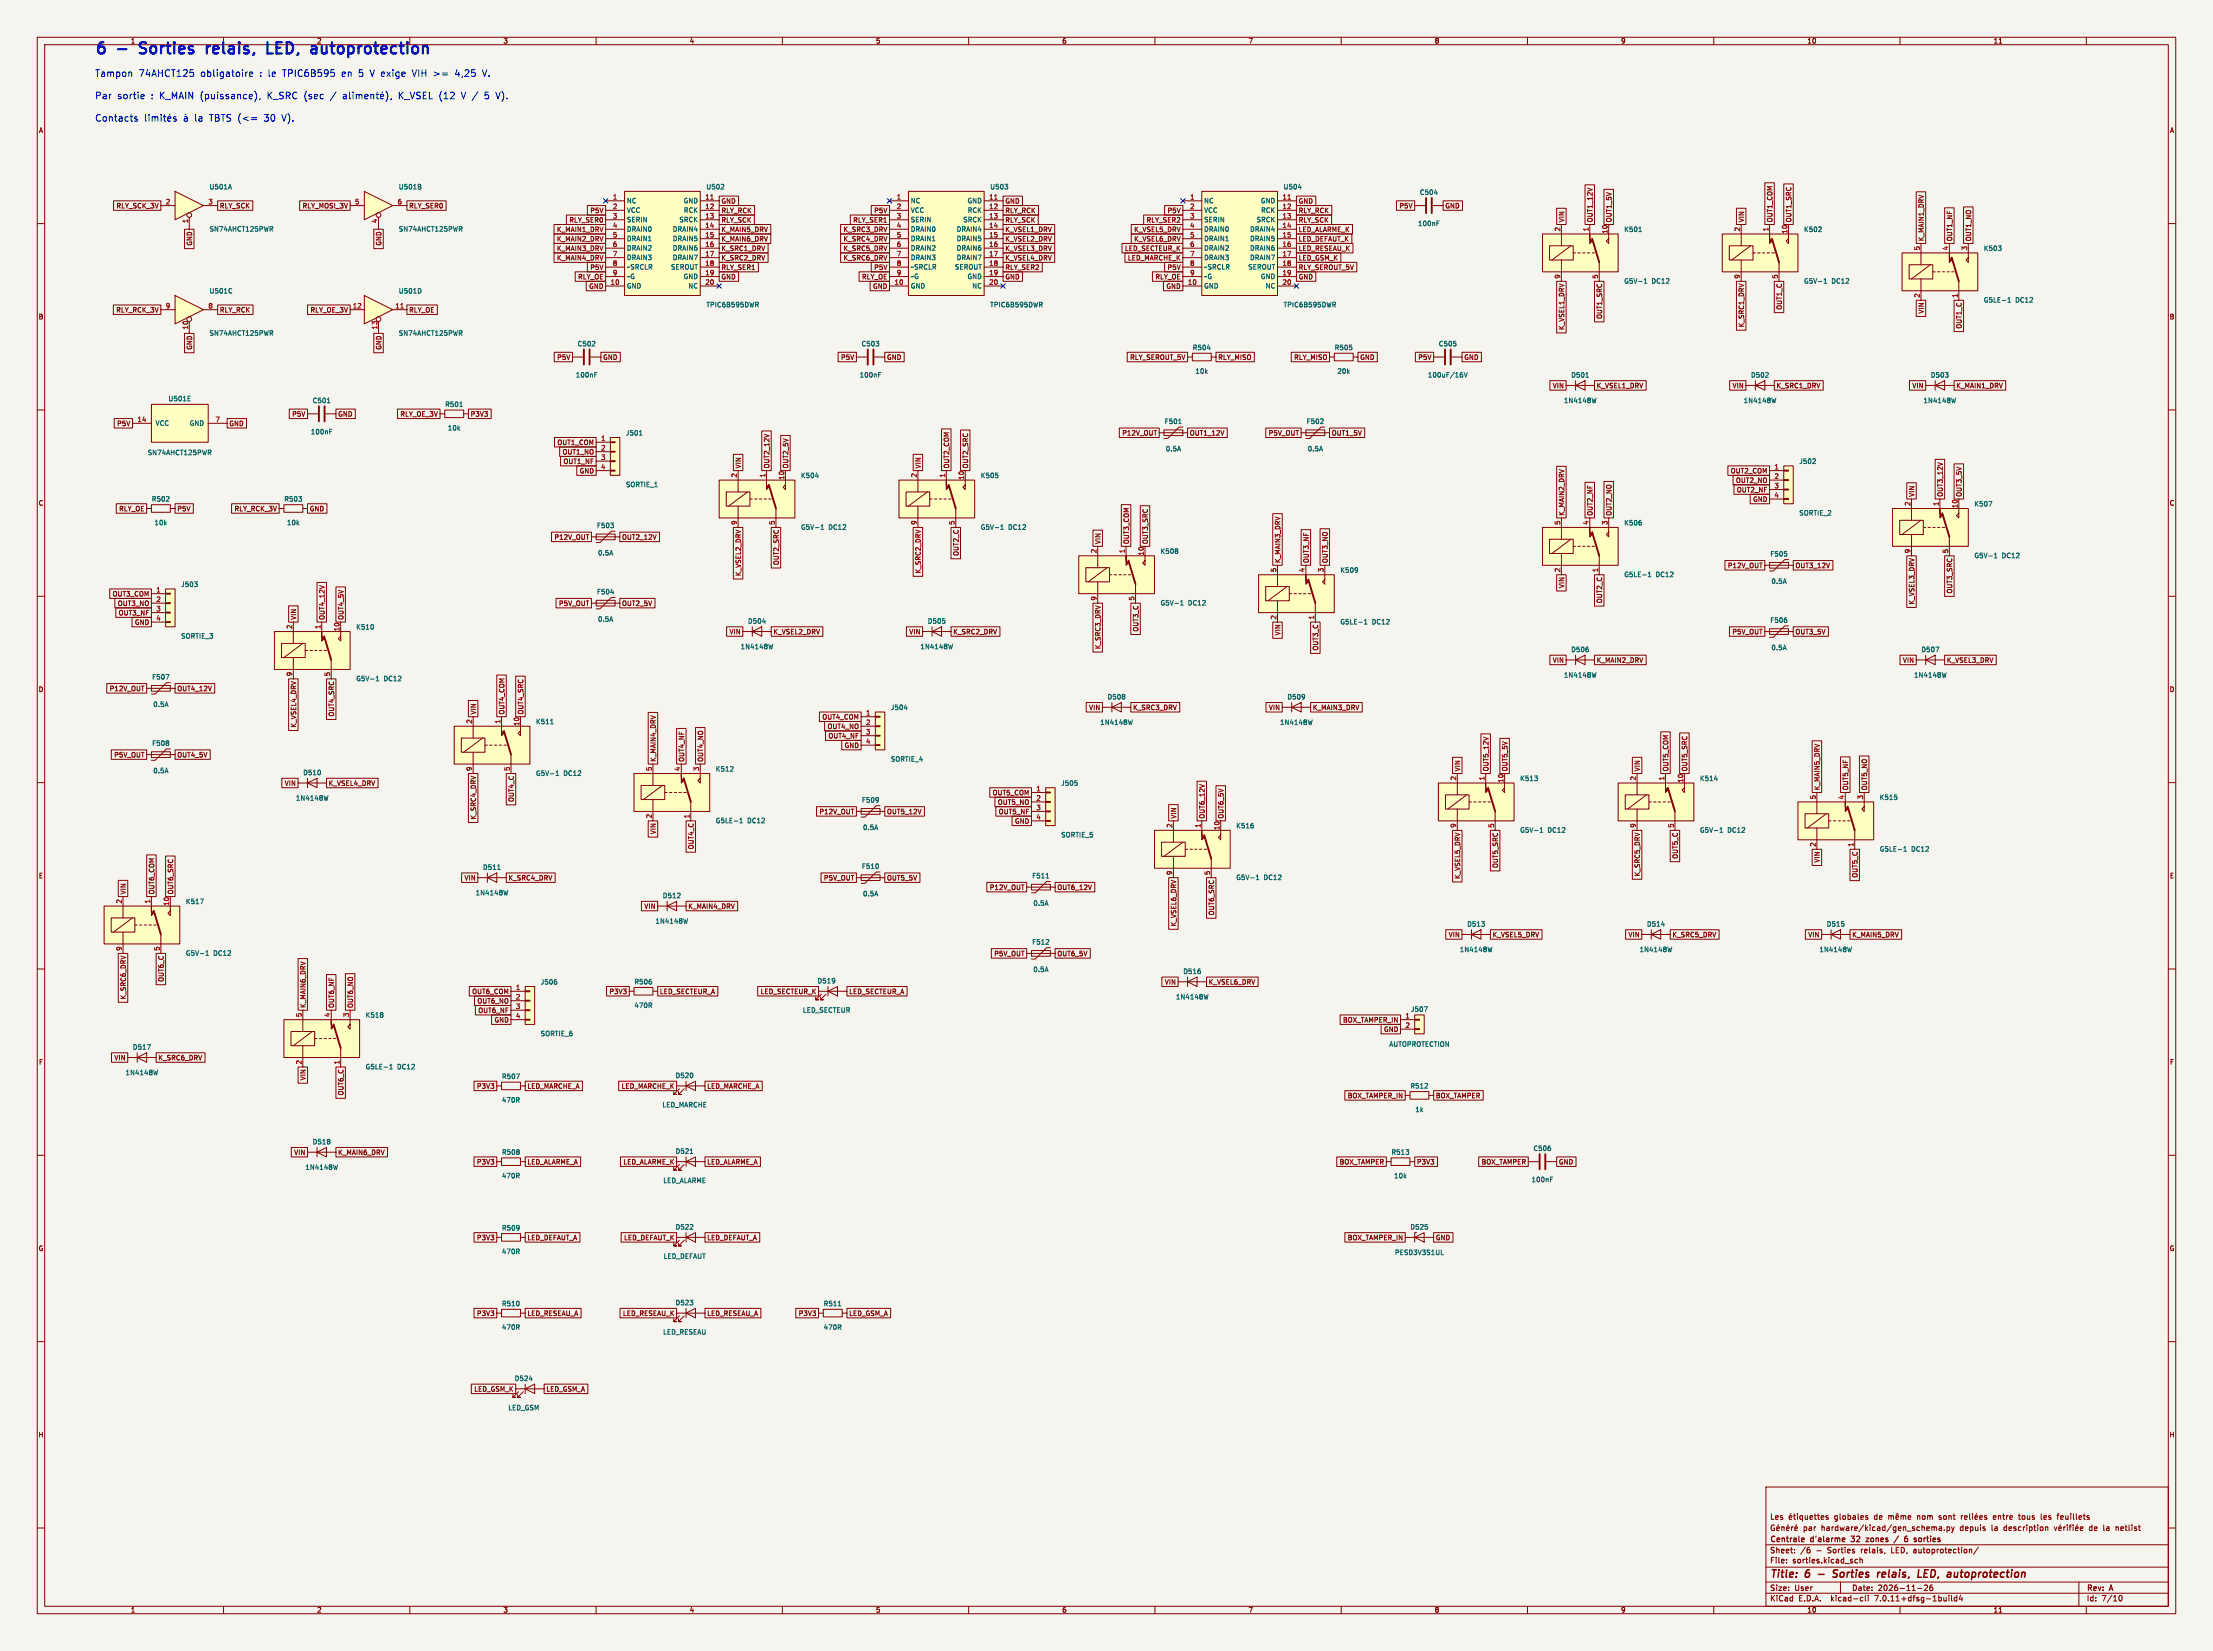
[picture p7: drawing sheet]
<svg xmlns="http://www.w3.org/2000/svg" width="594mm" height="443mm" viewBox="0 0 594 443" stroke-linecap="round" stroke-linejoin="round" font-family="sans-serif">
<defs><g id="words">
<g font-size="4.2" fill="#0000c2">
<text x="25.4" y="14.7">6</text>
<text x="31.7" y="14.7">-</text>
<text x="38.9" y="14.7">Sorties</text>
<text x="58" y="14.7">relais,</text>
<text x="75.5" y="14.7">LED,</text>
<text x="88.5" y="14.7">autoprotection</text>
</g>
<g font-size="2.8" fill="#840000">
<text x="475" y="423.9">Title:</text>
<text x="484.7" y="423.9">6</text>
<text x="493.7" y="423.9">Sorties</text>
<text x="506.4" y="423.9">relais,</text>
<text x="518.1" y="423.9">LED,</text>
<text x="526.8" y="423.9">autoprotection</text>
</g>
<g font-size="2.5" fill="#0000c2">
<text x="25.4" y="20.7">Tampon</text>
<text x="37.2" y="20.7">74AHCT125</text>
<text x="53.8" y="20.7">obligatoire</text>
<text x="69.7" y="20.7">: le</text>
<text x="76" y="20.7">TPIC6B595</text>
<text x="92" y="20.7">en</text>
<text x="96.6" y="20.7">5</text>
<text x="99.8" y="20.7">V exige</text>
<text x="111.3" y="20.7">VIH &gt;=</text>
<text x="123" y="20.7">4,25</text>
<text x="130.5" y="20.7">V.</text>
<text x="25.4" y="26.7">Par</text>
<text x="31.4" y="26.7">sortie</text>
<text x="40.5" y="26.7">: K_MAIN (puissance),</text>
<text x="71.9" y="26.7">K_SRC (sec</text>
<text x="89.1" y="26.7">/</text>
<text x="107.5" y="26.7">K_VSEL (12</text>
<text x="124.6" y="26.7">V /</text>
<text x="131" y="26.7">5</text>
<text x="134.2" y="26.7">V).</text>
<text x="25.4" y="32.8">Contacts</text>
<text x="56.3" y="32.8">TBTS (&lt;=</text>
<text x="71.2" y="32.8">30</text>
<text x="76.1" y="32.8">V).</text>
</g>
<g font-size="2.1" fill="#840000">
<text x="475" y="408">Les</text>
<text x="492.4" y="408">globales</text>
<text x="503.2" y="408">de</text>
<text x="515" y="408">nom</text>
<text x="521" y="408">sont</text>
<text x="535.9" y="408">entre</text>
<text x="542.9" y="408">tous</text>
<text x="549" y="408">les</text>
<text x="553.6" y="408">feuillets</text>
<text x="483.9" y="411">par</text>
<text x="526.3" y="411">depuis</text>
<text x="534.8" y="411">la</text>
<text x="538.3" y="411">description</text>
<text x="561.5" y="411">de</text>
<text x="568.9" y="411">netlist</text>
<text x="475" y="419.7">File:</text>
<text x="475" y="417">Sheet:</text>
<text x="475" y="414.2">Centrale</text>
<text x="481.1" y="419.7">sorties.kicad_sch</text>
<text x="483.2" y="417">/6</text>
<text x="486.1" y="414.2">d'alarme</text>
<text x="487.5" y="417">-</text>
<text x="490.7" y="417">Sorties</text>
<text x="497.6" y="414.2">32</text>
<text x="499.8" y="417">relais,</text>
<text x="502.2" y="414.2">zones</text>
<text x="508.1" y="417">LED, autoprotection/</text>
<text x="510.4" y="414.2">/</text>
<text x="513.7" y="414.2">6</text>
<text x="516.9" y="414.2">sorties</text>
<text x="475" y="429.9">KiCad</text>
<text x="475" y="427.1">Size:</text>
<text x="481.7" y="427.1">User</text>
<text x="482.7" y="429.9">E.D.A.</text>
<text x="491.6" y="429.9">kicad-cli</text>
<text x="497" y="427.1">Date:</text>
<text x="503.5" y="429.9">7.0.11+dfsg-1build4</text>
<text x="504" y="427.1">2026-11-26</text>
<text x="560" y="427.3">Rev:</text>
<text x="560" y="429.9">Id:</text>
<text x="564.1" y="429.9">7/10</text>
<text x="566.4" y="427.3">A</text>
</g>
<g font-size="1.8" fill="#840000">
<text x="35" y="11.9">1</text>
<text x="135" y="11.9">3</text>
<text x="185" y="11.9">4</text>
<text x="235" y="11.9">5</text>
<text x="285" y="11.9">6</text>
<text x="335" y="11.9">7</text>
<text x="385" y="11.9">8</text>
<text x="435" y="11.9">9</text>
<text x="485" y="11.9">10</text>
<text x="535" y="11.9">11</text>
<text x="10.3" y="35.9">A</text>
<text x="582.3" y="35.9">A</text>
<text x="31.1" y="56.1">RLY_SCK_3V</text>
<text x="58.9" y="56.1">RLY_SCK</text>
<text x="81.1" y="56.1">RLY_MOSI_3V</text>
<text x="109.7" y="56.1">RLY_SER0</text>
<text x="152.7" y="59.9">RLY_SER0</text>
<text x="158.3" y="57.4">P5V</text>
<text x="193.5" y="57.4">RLY_RCK</text>
<text x="193.5" y="59.9">RLY_SCK</text>
<text x="193.5" y="54.8">GND</text>
<text x="228.9" y="59.9">RLY_SER1</text>
<text x="234.5" y="57.4">P5V</text>
<text x="269.7" y="59.9">RLY_SCK</text>
<text x="269.7" y="54.8">GND</text>
<text x="269.7" y="57.4">RLY_RCK</text>
<text x="307.6" y="59.9">RLY_SER2</text>
<text x="313.3" y="57.4">P5V</text>
<text x="348.5" y="54.8">GND</text>
<text x="348.5" y="57.4">RLY_RCK</text>
<text x="348.5" y="59.9">RLY_SCK</text>
<text x="375.5" y="56.1">P5V</text>
<text x="387.8" y="56.1">GND</text>
<text x="420.1" y="59.8" transform="rotate(-90 420.1 59.8)">VIN</text>
<text x="427.7" y="59.8" transform="rotate(-90 427.7 59.8)">OUT1_12V</text>
<text x="432.8" y="59.8" transform="rotate(-90 432.8 59.8)">OUT1_5V</text>
<text x="468.3" y="59.8" transform="rotate(-90 468.3 59.8)">VIN</text>
<text x="475.9" y="59.8" transform="rotate(-90 475.9 59.8)">OUT1_COM</text>
<text x="481" y="59.8" transform="rotate(-90 481 59.8)">OUT1_SRC</text>
<text x="149.4" y="65">K_MAIN2_DRV</text>
<text x="149.4" y="62.5">K_MAIN1_DRV</text>
<text x="193.5" y="65">K_MAIN6_DRV</text>
<text x="193.5" y="62.5">K_MAIN5_DRV</text>
<text x="226.3" y="65">K_SRC4_DRV</text>
<text x="226.3" y="62.5">K_SRC3_DRV</text>
<text x="269.7" y="65">K_VSEL2_DRV</text>
<text x="269.7" y="62.5">K_VSEL1_DRV</text>
<text x="304.3" y="65">K_VSEL6_DRV</text>
<text x="304.3" y="62.5">K_VSEL5_DRV</text>
<text x="348.5" y="65">LED_DEFAUT_K</text>
<text x="348.5" y="62.5">LED_ALARME_K</text>
<text x="516.6" y="64.8" transform="rotate(-90 516.6 64.8)">K_MAIN1_DRV</text>
<text x="524.2" y="64.8" transform="rotate(-90 524.2 64.8)">OUT1_NF</text>
<text x="529.3" y="64.8" transform="rotate(-90 529.3 64.8)">OUT1_NO</text>
<text x="51.8" y="66.1" transform="rotate(-90 51.8 66.1)">GND</text>
<text x="102.6" y="66.1" transform="rotate(-90 102.6 66.1)">GND</text>
<text x="149.4" y="67.5">K_MAIN3_DRV</text>
<text x="149.4" y="70.1">K_MAIN4_DRV</text>
<text x="193.5" y="70.1">K_SRC2_DRV</text>
<text x="193.5" y="67.5">K_SRC1_DRV</text>
<text x="226.3" y="67.5">K_SRC5_DRV</text>
<text x="226.3" y="70.1">K_SRC6_DRV</text>
<text x="269.7" y="67.5">K_VSEL3_DRV</text>
<text x="269.7" y="70.1">K_VSEL4_DRV</text>
<text x="301.8" y="67.5">LED_SECTEUR_K</text>
<text x="302.6" y="70.1">LED_MARCHE_K</text>
<text x="348.5" y="67.5">LED_RESEAU_K</text>
<text x="348.5" y="70.1">LED_GSM_K</text>
<text x="155" y="75.2">RLY_OE</text>
<text x="158" y="77.7">GND</text>
<text x="158.3" y="72.6">P5V</text>
<text x="193.5" y="75.2">GND</text>
<text x="193.5" y="72.6">RLY_SER1</text>
<text x="231.2" y="75.2">RLY_OE</text>
<text x="234.2" y="77.7">GND</text>
<text x="234.5" y="72.6">P5V</text>
<text x="269.7" y="72.6">RLY_SER2</text>
<text x="269.7" y="75.2">GND</text>
<text x="310" y="75.2">RLY_OE</text>
<text x="313" y="77.7">GND</text>
<text x="313.3" y="72.6">P5V</text>
<text x="348.5" y="75.2">GND</text>
<text x="348.5" y="72.6">RLY_SEROUT_5V</text>
<text x="478.5" y="83.2" transform="rotate(-90 478.5 83.2)">OUT1_C</text>
<text x="10.3" y="85.9">B</text>
<text x="31.1" y="84.1">RLY_RCK_3V</text>
<text x="58.9" y="84.1">RLY_RCK</text>
<text x="83.2" y="84.1">RLY_OE_3V</text>
<text x="109.7" y="84.1">RLY_OE</text>
<text x="420.1" y="88.7" transform="rotate(-90 420.1 88.7)">K_VSEL1_DRV</text>
<text x="430.2" y="85.7" transform="rotate(-90 430.2 85.7)">OUT1_SRC</text>
<text x="468.3" y="88" transform="rotate(-90 468.3 88)">K_SRC1_DRV</text>
<text x="516.6" y="84.3" transform="rotate(-90 516.6 84.3)">VIN</text>
<text x="526.7" y="88.3" transform="rotate(-90 526.7 88.3)">OUT1_C</text>
<text x="582.3" y="85.9">B</text>
<text x="51.8" y="94" transform="rotate(-90 51.8 94)">GND</text>
<text x="102.6" y="94" transform="rotate(-90 102.6 94)">GND</text>
<text x="149.4" y="96.8">P5V</text>
<text x="161.8" y="96.8">GND</text>
<text x="225.6" y="96.8">P5V</text>
<text x="238" y="96.8">GND</text>
<text x="303.2" y="96.8">RLY_SEROUT_5V</text>
<text x="326.9" y="96.8">RLY_MISO</text>
<text x="347.2" y="96.8">RLY_MISO</text>
<text x="365" y="96.8">GND</text>
<text x="380.6" y="96.8">P5V</text>
<text x="392.9" y="96.8">GND</text>
<text x="416.7" y="104.4">VIN</text>
<text x="428.5" y="104.4">K_VSEL1_DRV</text>
<text x="464.9" y="104.4">VIN</text>
<text x="476.7" y="104.4">K_SRC1_DRV</text>
<text x="513.2" y="104.4">VIN</text>
<text x="525" y="104.4">K_MAIN1_DRV</text>
<text x="78.3" y="112">P5V</text>
<text x="90.6" y="112">GND</text>
<text x="107.3" y="112">RLY_OE_3V</text>
<text x="126.2" y="112">P3V3</text>
<text x="31.3" y="114.5">P5V</text>
<text x="61.4" y="114.5">GND</text>
<text x="149.5" y="119.6">OUT1_COM</text>
<text x="301.1" y="117.1">P12V_OUT</text>
<text x="319.2" y="117.1">OUT1_12V</text>
<text x="340.4" y="117.1">P5V_OUT</text>
<text x="357.3" y="117.1">OUT1_5V</text>
<text x="150.9" y="122.2">OUT1_NO</text>
<text x="151.1" y="124.7">OUT1_NF</text>
<text x="199.1" y="125.8" transform="rotate(-90 199.1 125.8)">VIN</text>
<text x="206.7" y="125.8" transform="rotate(-90 206.7 125.8)">OUT2_12V</text>
<text x="211.8" y="125.8" transform="rotate(-90 211.8 125.8)">OUT2_5V</text>
<text x="247.3" y="125.8" transform="rotate(-90 247.3 125.8)">VIN</text>
<text x="255" y="125.8" transform="rotate(-90 255 125.8)">OUT2_COM</text>
<text x="260" y="125.8" transform="rotate(-90 260 125.8)">OUT2_SRC</text>
<text x="155.5" y="127.2">GND</text>
<text x="464.4" y="127.2">OUT2_COM</text>
<text x="465.8" y="129.8">OUT2_NO</text>
<text x="10.3" y="135.9">C</text>
<text x="31.9" y="137.4">RLY_OE</text>
<text x="47.5" y="137.4">P5V</text>
<text x="62.8" y="137.4">RLY_RCK_3V</text>
<text x="83" y="137.4">GND</text>
<text x="466.1" y="132.3">OUT2_NF</text>
<text x="470.4" y="134.9">GND</text>
<text x="514" y="133.4" transform="rotate(-90 514 133.4)">VIN</text>
<text x="521.7" y="133.4" transform="rotate(-90 521.7 133.4)">OUT3_12V</text>
<text x="526.7" y="133.4" transform="rotate(-90 526.7 133.4)">OUT3_5V</text>
<text x="582.3" y="135.9">C</text>
<text x="420.1" y="138.5" transform="rotate(-90 420.1 138.5)">K_MAIN2_DRV</text>
<text x="427.7" y="138.5" transform="rotate(-90 427.7 138.5)">OUT2_NF</text>
<text x="432.8" y="138.5" transform="rotate(-90 432.8 138.5)">OUT2_NO</text>
<text x="148.7" y="145">P12V_OUT</text>
<text x="166.8" y="145">OUT2_12V</text>
<text x="257.5" y="149.3" transform="rotate(-90 257.5 149.3)">OUT2_C</text>
<text x="295.6" y="146.1" transform="rotate(-90 295.6 146.1)">VIN</text>
<text x="303.2" y="146.1" transform="rotate(-90 303.2 146.1)">OUT3_COM</text>
<text x="308.3" y="146.1" transform="rotate(-90 308.3 146.1)">OUT3_SRC</text>
<text x="199.1" y="154.7" transform="rotate(-90 199.1 154.7)">K_VSEL2_DRV</text>
<text x="209.2" y="151.8" transform="rotate(-90 209.2 151.8)">OUT2_SRC</text>
<text x="247.3" y="154" transform="rotate(-90 247.3 154)">K_SRC2_DRV</text>
<text x="343.9" y="151.2" transform="rotate(-90 343.9 151.2)">K_MAIN3_DRV</text>
<text x="351.5" y="151.2" transform="rotate(-90 351.5 151.2)">OUT3_NF</text>
<text x="356.6" y="151.2" transform="rotate(-90 356.6 151.2)">OUT3_NO</text>
<text x="463.7" y="152.6">P12V_OUT</text>
<text x="481.8" y="152.6">OUT3_12V</text>
<text x="30.1" y="160.3">OUT3_COM</text>
<text x="420.1" y="157.9" transform="rotate(-90 420.1 157.9)">VIN</text>
<text x="430.2" y="162" transform="rotate(-90 430.2 162)">OUT2_C</text>
<text x="524.2" y="159.4" transform="rotate(-90 524.2 159.4)">OUT3_SRC</text>
<text x="31.5" y="162.8">OUT3_NO</text>
<text x="31.7" y="165.3">OUT3_NF</text>
<text x="36.1" y="167.9">GND</text>
<text x="79.7" y="166.4" transform="rotate(-90 79.7 166.4)">VIN</text>
<text x="87.3" y="166.4" transform="rotate(-90 87.3 166.4)">OUT4_12V</text>
<text x="92.4" y="166.4" transform="rotate(-90 92.4 166.4)">OUT4_5V</text>
<text x="149.9" y="162.8">P5V_OUT</text>
<text x="166.8" y="162.8">OUT2_5V</text>
<text x="514" y="162.3" transform="rotate(-90 514 162.3)">K_VSEL3_DRV</text>
<text x="195.7" y="170.4">VIN</text>
<text x="207.5" y="170.4">K_VSEL2_DRV</text>
<text x="243.9" y="170.4">VIN</text>
<text x="255.7" y="170.4">K_SRC2_DRV</text>
<text x="305.8" y="169.6" transform="rotate(-90 305.8 169.6)">OUT3_C</text>
<text x="343.9" y="170.6" transform="rotate(-90 343.9 170.6)">VIN</text>
<text x="464.9" y="170.4">P5V_OUT</text>
<text x="481.8" y="170.4">OUT3_5V</text>
<text x="295.6" y="174.3" transform="rotate(-90 295.6 174.3)">K_SRC3_DRV</text>
<text x="354" y="174.7" transform="rotate(-90 354 174.7)">OUT3_C</text>
<text x="416.7" y="178">VIN</text>
<text x="428.5" y="178">K_MAIN2_DRV</text>
<text x="510.6" y="178">VIN</text>
<text x="522.4" y="178">K_VSEL3_DRV</text>
<text x="10.3" y="185.9">D</text>
<text x="29.3" y="185.7">P12V_OUT</text>
<text x="47.5" y="185.7">OUT4_12V</text>
<text x="582.3" y="185.9">D</text>
<text x="128" y="191.8" transform="rotate(-90 128 191.8)">VIN</text>
<text x="135.6" y="191.8" transform="rotate(-90 135.6 191.8)">OUT4_COM</text>
<text x="140.7" y="191.8" transform="rotate(-90 140.7 191.8)">OUT4_SRC</text>
<text x="292.2" y="190.7">VIN</text>
<text x="304" y="190.7">K_SRC3_DRV</text>
<text x="340.5" y="190.7">VIN</text>
<text x="352.3" y="190.7">K_MAIN3_DRV</text>
<text x="79.7" y="195.4" transform="rotate(-90 79.7 195.4)">K_VSEL4_DRV</text>
<text x="89.9" y="192.4" transform="rotate(-90 89.9 192.4)">OUT4_SRC</text>
<text x="220.6" y="193.3">OUT4_COM</text>
<text x="222" y="195.8">OUT4_NO</text>
<text x="30.5" y="203.4">P5V_OUT</text>
<text x="47.5" y="203.4">OUT4_5V</text>
<text x="222.2" y="198.4">OUT4_NF</text>
<text x="226.6" y="200.9">GND</text>
<text x="176.2" y="204.5" transform="rotate(-90 176.2 204.5)">K_MAIN4_DRV</text>
<text x="183.8" y="204.5" transform="rotate(-90 183.8 204.5)">OUT4_NF</text>
<text x="188.9" y="204.5" transform="rotate(-90 188.9 204.5)">OUT4_NO</text>
<text x="392.1" y="207.1" transform="rotate(-90 392.1 207.1)">VIN</text>
<text x="399.7" y="207.1" transform="rotate(-90 399.7 207.1)">OUT5_12V</text>
<text x="404.8" y="207.1" transform="rotate(-90 404.8 207.1)">OUT5_5V</text>
<text x="440.4" y="207.1" transform="rotate(-90 440.4 207.1)">VIN</text>
<text x="448" y="207.1" transform="rotate(-90 448 207.1)">OUT5_COM</text>
<text x="453.1" y="207.1" transform="rotate(-90 453.1 207.1)">OUT5_SRC</text>
<text x="76.3" y="211.1">VIN</text>
<text x="88.1" y="211.1">K_VSEL4_DRV</text>
<text x="138.1" y="215.3" transform="rotate(-90 138.1 215.3)">OUT4_C</text>
<text x="266.3" y="213.6">OUT5_COM</text>
<text x="488.6" y="212.2" transform="rotate(-90 488.6 212.2)">K_MAIN5_DRV</text>
<text x="496.3" y="212.2" transform="rotate(-90 496.3 212.2)">OUT5_NF</text>
<text x="501.3" y="212.2" transform="rotate(-90 501.3 212.2)">OUT5_NO</text>
<text x="128" y="220" transform="rotate(-90 128 220)">K_SRC4_DRV</text>
<text x="219.8" y="218.7">P12V_OUT</text>
<text x="238" y="218.7">OUT5_12V</text>
<text x="267.7" y="216.1">OUT5_NO</text>
<text x="268" y="218.7">OUT5_NF</text>
<text x="272.3" y="221.2">GND</text>
<text x="315.9" y="219.8" transform="rotate(-90 315.9 219.8)">VIN</text>
<text x="323.5" y="219.8" transform="rotate(-90 323.5 219.8)">OUT6_12V</text>
<text x="328.6" y="219.8" transform="rotate(-90 328.6 219.8)">OUT6_5V</text>
<text x="176.2" y="224" transform="rotate(-90 176.2 224)">VIN</text>
<text x="186.4" y="228" transform="rotate(-90 186.4 228)">OUT4_C</text>
<text x="402.3" y="233" transform="rotate(-90 402.3 233)">OUT5_SRC</text>
<text x="450.5" y="230.6" transform="rotate(-90 450.5 230.6)">OUT5_C</text>
<text x="488.6" y="231.6" transform="rotate(-90 488.6 231.6)">VIN</text>
<text x="10.3" y="235.9">E</text>
<text x="124.6" y="236.5">VIN</text>
<text x="136.4" y="236.5">K_SRC4_DRV</text>
<text x="221" y="236.5">P5V_OUT</text>
<text x="238" y="236.5">OUT5_5V</text>
<text x="265.5" y="239">P12V_OUT</text>
<text x="283.7" y="239">OUT6_12V</text>
<text x="392.1" y="236" transform="rotate(-90 392.1 236)">K_VSEL5_DRV</text>
<text x="440.4" y="235.3" transform="rotate(-90 440.4 235.3)">K_SRC5_DRV</text>
<text x="498.8" y="235.6" transform="rotate(-90 498.8 235.6)">OUT5_C</text>
<text x="582.3" y="235.9">E</text>
<text x="34" y="240.1" transform="rotate(-90 34 240.1)">VIN</text>
<text x="41.6" y="240.1" transform="rotate(-90 41.6 240.1)">OUT6_COM</text>
<text x="46.7" y="240.1" transform="rotate(-90 46.7 240.1)">OUT6_SRC</text>
<text x="172.8" y="244.1">VIN</text>
<text x="184.6" y="244.1">K_MAIN4_DRV</text>
<text x="326.1" y="245.7" transform="rotate(-90 326.1 245.7)">OUT6_SRC</text>
<text x="315.9" y="248.7" transform="rotate(-90 315.9 248.7)">K_VSEL6_DRV</text>
<text x="388.7" y="251.7">VIN</text>
<text x="400.5" y="251.7">K_VSEL5_DRV</text>
<text x="437" y="251.7">VIN</text>
<text x="448.8" y="251.7">K_SRC5_DRV</text>
<text x="485.2" y="251.7">VIN</text>
<text x="497" y="251.7">K_MAIN5_DRV</text>
<text x="266.7" y="256.8">P5V_OUT</text>
<text x="283.7" y="256.8">OUT6_5V</text>
<text x="44.1" y="263.6" transform="rotate(-90 44.1 263.6)">OUT6_C</text>
<text x="34" y="268.3" transform="rotate(-90 34 268.3)">K_SRC6_DRV</text>
<text x="126.6" y="266.9">OUT6_COM</text>
<text x="128" y="269.5">OUT6_NO</text>
<text x="163.5" y="266.9">P3V3</text>
<text x="177" y="266.9">LED_SECTEUR_A</text>
<text x="204" y="266.9">LED_SECTEUR_K</text>
<text x="227.8" y="266.9">LED_SECTEUR_A</text>
<text x="312.5" y="264.4">VIN</text>
<text x="324.3" y="264.4">K_VSEL6_DRV</text>
<text x="82.2" y="270.6" transform="rotate(-90 82.2 270.6)">K_MAIN6_DRV</text>
<text x="89.9" y="270.6" transform="rotate(-90 89.9 270.6)">OUT6_NF</text>
<text x="94.9" y="270.6" transform="rotate(-90 94.9 270.6)">OUT6_NO</text>
<text x="128.3" y="272">OUT6_NF</text>
<text x="132.6" y="274.6">GND</text>
<text x="360.4" y="274.6">BOX_TAMPER_IN</text>
<text x="371.4" y="277.1">GND</text>
<text x="10.3" y="285.9">F</text>
<text x="30.6" y="284.7">VIN</text>
<text x="42.4" y="284.7">K_SRC6_DRV</text>
<text x="582.3" y="285.9">F</text>
<text x="82.2" y="290" transform="rotate(-90 82.2 290)">VIN</text>
<text x="127.9" y="292.3">P3V3</text>
<text x="141.4" y="292.3">LED_MARCHE_A</text>
<text x="166.7" y="292.3">LED_MARCHE_K</text>
<text x="189.7" y="292.3">LED_MARCHE_A</text>
<text x="92.4" y="294.1" transform="rotate(-90 92.4 294.1)">OUT6_C</text>
<text x="361.6" y="294.9">BOX_TAMPER_IN</text>
<text x="385.3" y="294.9">BOX_TAMPER</text>
<text x="78.8" y="310.1">VIN</text>
<text x="90.6" y="310.1">K_MAIN6_DRV</text>
<text x="127.9" y="312.7">P3V3</text>
<text x="141.4" y="312.7">LED_ALARME_A</text>
<text x="167.2" y="312.7">LED_ALARME_K</text>
<text x="189.7" y="312.7">LED_ALARME_A</text>
<text x="359.5" y="312.7">BOX_TAMPER</text>
<text x="380.2" y="312.7">P3V3</text>
<text x="397.6" y="312.7">BOX_TAMPER</text>
<text x="418.3" y="312.7">GND</text>
<text x="10.3" y="335.9">G</text>
<text x="127.9" y="333">P3V3</text>
<text x="141.4" y="333">LED_DEFAUT_A</text>
<text x="167.4" y="333">LED_DEFAUT_K</text>
<text x="189.7" y="333">LED_DEFAUT_A</text>
<text x="361.6" y="333">BOX_TAMPER_IN</text>
<text x="385.3" y="333">GND</text>
<text x="582.3" y="335.9">G</text>
<text x="127.9" y="353.3">P3V3</text>
<text x="141.4" y="353.3">LED_RESEAU_A</text>
<text x="167.1" y="353.3">LED_RESEAU_K</text>
<text x="189.7" y="353.3">LED_RESEAU_A</text>
<text x="214.3" y="353.3">P3V3</text>
<text x="227.8" y="353.3">LED_GSM_A</text>
<text x="127.2" y="373.6">LED_GSM_K</text>
<text x="146.5" y="373.6">LED_GSM_A</text>
<text x="10.2" y="385.9">H</text>
<text x="582.2" y="385.9">H</text>
<text x="35" y="432.9">1</text>
<text x="85" y="432.9">2</text>
<text x="135" y="432.9">3</text>
<text x="185" y="432.9">4</text>
<text x="235" y="432.9">5</text>
<text x="285" y="432.9">6</text>
<text x="335" y="432.9">7</text>
<text x="385" y="432.9">8</text>
<text x="435" y="432.9">9</text>
<text x="485" y="432.9">10</text>
<text x="535" y="432.9">11</text>
</g>
<text font-size="1.8" fill="#0000c2" x="85" y="11.9">2</text>
<g font-size="1.8" fill="#006464">
<text x="56.1" y="51">U501A</text>
<text x="106.9" y="51">U501B</text>
<text x="189.5" y="51">U502</text>
<text x="265.7" y="51">U503</text>
<text x="344.4" y="51">U504</text>
<text x="381" y="52.5">C504</text>
<text x="168.1" y="54.8">NC</text>
<text x="168.1" y="57.3">VCC</text>
<text x="168.1" y="59.8">SERIN</text>
<text x="182.2" y="59.8">SRCK</text>
<text x="183.4" y="54.8">GND</text>
<text x="183.4" y="57.3">RCK</text>
<text x="244.3" y="54.8">NC</text>
<text x="244.3" y="57.3">VCC</text>
<text x="244.3" y="59.8">SERIN</text>
<text x="258.4" y="59.8">SRCK</text>
<text x="259.6" y="54.8">GND</text>
<text x="259.6" y="57.3">RCK</text>
<text x="323.1" y="54.8">NC</text>
<text x="323.1" y="57.3">VCC</text>
<text x="323.1" y="59.8">SERIN</text>
<text x="337.2" y="59.8">SRCK</text>
<text x="338.3" y="54.8">GND</text>
<text x="338.4" y="57.3">RCK</text>
<text x="56.1" y="62.3">SN74AHCT125PWR</text>
<text x="106.9" y="62.3">SN74AHCT125PWR</text>
<text x="168.1" y="62.4">DRAIN0</text>
<text x="168.1" y="64.9">DRAIN1</text>
<text x="180.5" y="62.4">DRAIN4</text>
<text x="180.5" y="64.9">DRAIN5</text>
<text x="244.3" y="62.4">DRAIN0</text>
<text x="244.3" y="64.9">DRAIN1</text>
<text x="256.7" y="62.4">DRAIN4</text>
<text x="256.7" y="64.9">DRAIN5</text>
<text x="323.1" y="62.4">DRAIN0</text>
<text x="323.1" y="64.9">DRAIN1</text>
<text x="335.4" y="62.4">DRAIN4</text>
<text x="335.4" y="64.9">DRAIN5</text>
<text x="380.5" y="60.9">100nF</text>
<text x="435.8" y="62.4">K501</text>
<text x="484.1" y="62.4">K502</text>
<text x="168.1" y="67.5">DRAIN2</text>
<text x="168.1" y="70">DRAIN3</text>
<text x="180.5" y="67.5">DRAIN6</text>
<text x="180.5" y="70">DRAIN7</text>
<text x="244.3" y="67.5">DRAIN2</text>
<text x="244.3" y="70">DRAIN3</text>
<text x="256.7" y="67.5">DRAIN6</text>
<text x="256.7" y="70">DRAIN7</text>
<text x="323.1" y="67.5">DRAIN2</text>
<text x="323.1" y="70">DRAIN3</text>
<text x="335.4" y="67.5">DRAIN6</text>
<text x="335.4" y="70">DRAIN7</text>
<text x="532.4" y="67.5">K503</text>
<text x="168.1" y="77.6">GND</text>
<text x="168.1" y="72.5">~SRCLR</text>
<text x="168.1" y="75.1">~G</text>
<text x="180" y="72.5">SEROUT</text>
<text x="183.4" y="75.1">GND</text>
<text x="184.6" y="77.6">NC</text>
<text x="244.3" y="77.6">GND</text>
<text x="244.3" y="72.5">~SRCLR</text>
<text x="244.3" y="75.1">~G</text>
<text x="256.2" y="72.5">SEROUT</text>
<text x="259.6" y="75.1">GND</text>
<text x="260.8" y="77.6">NC</text>
<text x="323.1" y="77.6">GND</text>
<text x="323.1" y="72.5">~SRCLR</text>
<text x="323.1" y="75.1">~G</text>
<text x="334.9" y="72.5">SEROUT</text>
<text x="338.3" y="75.1">GND</text>
<text x="339.6" y="77.6">NC</text>
<text x="435.8" y="76.3">G5V-1</text>
<text x="443.4" y="76.3">DC12</text>
<text x="484.1" y="76.3">G5V-1</text>
<text x="491.6" y="76.3">DC12</text>
<text x="56.1" y="79">U501C</text>
<text x="106.9" y="79">U501D</text>
<text x="189.5" y="82.7">TPIC6B595DWR</text>
<text x="265.7" y="82.7">TPIC6B595DWR</text>
<text x="344.4" y="82.7">TPIC6B595DWR</text>
<text x="532.4" y="81.4">G5LE-1</text>
<text x="541" y="81.4">DC12</text>
<text x="56.1" y="90.3">SN74AHCT125PWR</text>
<text x="106.9" y="90.3">SN74AHCT125PWR</text>
<text x="154.9" y="93.1">C502</text>
<text x="231.1" y="93.1">C503</text>
<text x="320" y="94.1">R504</text>
<text x="358.1" y="94.1">R505</text>
<text x="386.1" y="93.1">C505</text>
<text x="154.4" y="101.5">100nF</text>
<text x="230.6" y="101.5">100nF</text>
<text x="320.8" y="100.5">10k</text>
<text x="358.9" y="100.5">20k</text>
<text x="383.2" y="101.5">100uF/16V</text>
<text x="421.6" y="101.5">D501</text>
<text x="469.9" y="101.5">D502</text>
<text x="518.1" y="101.5">D503</text>
<text x="45.1" y="107.9">U501E</text>
<text x="83.8" y="108.4">C501</text>
<text x="119.4" y="109.4">R501</text>
<text x="312.5" y="114">F501</text>
<text x="350.6" y="114">F502</text>
<text x="419.7" y="108.4">1N4148W</text>
<text x="467.9" y="108.4">1N4148W</text>
<text x="516.2" y="108.4">1N4148W</text>
<text x="41.7" y="114.4">VCC</text>
<text x="50.8" y="114.4">GND</text>
<text x="83.3" y="116.7">100nF</text>
<text x="120.1" y="115.7">10k</text>
<text x="167.9" y="117.1">J501</text>
<text x="39.5" y="122.3">SN74AHCT125PWR</text>
<text x="312.8" y="121.3">0.5A</text>
<text x="350.9" y="121.3">0.5A</text>
<text x="482.8" y="124.7">J502</text>
<text x="167.9" y="130.9">SORTIE_1</text>
<text x="214.9" y="128.5">K504</text>
<text x="263.1" y="128.5">K505</text>
<text x="40.6" y="134.8">R502</text>
<text x="76.2" y="134.8">R503</text>
<text x="529.8" y="136.1">K507</text>
<text x="41.4" y="141.1">10k</text>
<text x="76.9" y="141.1">10k</text>
<text x="160.1" y="141.9">F503</text>
<text x="214.9" y="142.3">G5V-1</text>
<text x="222.4" y="142.3">DC12</text>
<text x="263.1" y="142.3">G5V-1</text>
<text x="270.6" y="142.3">DC12</text>
<text x="435.8" y="141.2">K506</text>
<text x="482.8" y="138.5">SORTIE_2</text>
<text x="160.4" y="149.2">0.5A</text>
<text x="311.4" y="148.8">K508</text>
<text x="475.1" y="149.5">F505</text>
<text x="529.8" y="150">G5V-1</text>
<text x="537.3" y="150">DC12</text>
<text x="359.6" y="153.9">K509</text>
<text x="435.8" y="155">G5LE-1</text>
<text x="444.5" y="155">DC12</text>
<text x="48.5" y="157.7">J503</text>
<text x="160.1" y="159.7">F504</text>
<text x="475.4" y="156.9">0.5A</text>
<text x="160.4" y="167">0.5A</text>
<text x="200.6" y="167.6">D504</text>
<text x="248.9" y="167.6">D505</text>
<text x="311.4" y="162.7">G5V-1</text>
<text x="318.9" y="162.7">DC12</text>
<text x="359.6" y="167.7">G5LE-1</text>
<text x="368.3" y="167.7">DC12</text>
<text x="475.1" y="167.3">F506</text>
<text x="48.5" y="171.6">SORTIE_3</text>
<text x="95.5" y="169.1">K510</text>
<text x="198.7" y="174.4">1N4148W</text>
<text x="246.9" y="174.4">1N4148W</text>
<text x="421.6" y="175.2">D506</text>
<text x="475.4" y="174.6">0.5A</text>
<text x="515.6" y="175.2">D507</text>
<text x="40.7" y="182.5">F507</text>
<text x="95.5" y="183">G5V-1</text>
<text x="103" y="183">DC12</text>
<text x="419.7" y="182">1N4148W</text>
<text x="513.6" y="182">1N4148W</text>
<text x="41" y="189.9">0.5A</text>
<text x="239" y="190.7">J504</text>
<text x="297.2" y="187.9">D508</text>
<text x="345.4" y="187.9">D509</text>
<text x="143.7" y="194.5">K511</text>
<text x="295.2" y="194.7">1N4148W</text>
<text x="343.5" y="194.7">1N4148W</text>
<text x="40.7" y="200.3">F508</text>
<text x="41" y="207.7">0.5A</text>
<text x="81.3" y="208.2">D510</text>
<text x="143.7" y="208.4">G5V-1</text>
<text x="151.3" y="208.4">DC12</text>
<text x="192" y="207.2">K512</text>
<text x="239" y="204.6">SORTIE_4</text>
<text x="407.9" y="209.8">K513</text>
<text x="456.2" y="209.8">K514</text>
<text x="79.3" y="215">1N4148W</text>
<text x="231.2" y="215.6">F509</text>
<text x="284.7" y="211">J505</text>
<text x="504.4" y="214.8">K515</text>
<text x="192" y="221.1">G5LE-1</text>
<text x="200.6" y="221.1">DC12</text>
<text x="231.5" y="222.9">0.5A</text>
<text x="284.7" y="224.9">SORTIE_5</text>
<text x="331.7" y="222.5">K516</text>
<text x="407.9" y="223.6">G5V-1</text>
<text x="415.4" y="223.6">DC12</text>
<text x="456.2" y="223.6">G5V-1</text>
<text x="463.7" y="223.6">DC12</text>
<text x="129.5" y="233.6">D511</text>
<text x="231.2" y="233.3">F510</text>
<text x="504.4" y="228.7">G5LE-1</text>
<text x="513" y="228.7">DC12</text>
<text x="276.9" y="235.9">F511</text>
<text x="331.7" y="236.3">G5V-1</text>
<text x="339.2" y="236.3">DC12</text>
<text x="49.8" y="242.8">K517</text>
<text x="127.6" y="240.4">1N4148W</text>
<text x="177.8" y="241.2">D512</text>
<text x="231.5" y="240.7">0.5A</text>
<text x="277.2" y="243.2">0.5A</text>
<text x="175.8" y="248.1">1N4148W</text>
<text x="393.7" y="248.8">D513</text>
<text x="441.9" y="248.8">D514</text>
<text x="490.2" y="248.8">D515</text>
<text x="49.8" y="256.6">G5V-1</text>
<text x="57.3" y="256.6">DC12</text>
<text x="276.9" y="253.7">F512</text>
<text x="391.7" y="255.7">1N4148W</text>
<text x="440" y="255.7">1N4148W</text>
<text x="488.2" y="255.7">1N4148W</text>
<text x="277.2" y="261">0.5A</text>
<text x="317.5" y="261.5">D516</text>
<text x="145" y="264.4">J506</text>
<text x="170.2" y="264.3">R506</text>
<text x="219.3" y="264.1">D519</text>
<text x="315.5" y="268.4">1N4148W</text>
<text x="98" y="273.3">K518</text>
<text x="170.2" y="270.7">470R</text>
<text x="215.4" y="271.9">LED_SECTEUR</text>
<text x="378.6" y="271.7">J507</text>
<text x="35.5" y="281.9">D517</text>
<text x="145" y="278.2">SORTIE_6</text>
<text x="372.8" y="281.1">AUTOPROTECTION</text>
<text x="98" y="287.1">G5LE-1</text>
<text x="106.6" y="287.1">DC12</text>
<text x="33.6" y="288.7">1N4148W</text>
<text x="134.6" y="289.7">R507</text>
<text x="181.2" y="289.5">D520</text>
<text x="378.4" y="292.3">R512</text>
<text x="134.6" y="296.1">470R</text>
<text x="177.7" y="297.3">LED_MARCHE</text>
<text x="379.8" y="298.6">1k</text>
<text x="83.8" y="307.3">D518</text>
<text x="134.6" y="310">R508</text>
<text x="181.2" y="309.8">D521</text>
<text x="373.4" y="310">R513</text>
<text x="411.5" y="309">C506</text>
<text x="81.8" y="314.1">1N4148W</text>
<text x="134.6" y="316.4">470R</text>
<text x="177.9" y="317.6">LED_ALARME</text>
<text x="374.1" y="316.4">10k</text>
<text x="411" y="317.4">100nF</text>
<text x="134.6" y="330.4">R509</text>
<text x="181.2" y="330.1">D522</text>
<text x="378.4" y="330.1">D525</text>
<text x="134.6" y="336.7">470R</text>
<text x="178" y="338">LED_DEFAUT</text>
<text x="374.3" y="337">PESD3V3S1UL</text>
<text x="134.6" y="350.7">R510</text>
<text x="181.2" y="350.4">D523</text>
<text x="221" y="350.7">R511</text>
<text x="134.6" y="357">470R</text>
<text x="177.9" y="358.3">LED_RESEAU</text>
<text x="221" y="357">470R</text>
<text x="138" y="370.8">D524</text>
<text x="136.3" y="378.6">LED_GSM</text>
</g>
<g font-size="1.8" fill="#a90000">
<text x="164.4" y="53.6">1</text>
<text x="189.2" y="53.6">11</text>
<text x="240.6" y="53.6">1</text>
<text x="265.4" y="53.6">11</text>
<text x="319.3" y="53.6">1</text>
<text x="344.1" y="53.6">11</text>
<text x="44.4" y="54.9">2</text>
<text x="50.5" y="60" transform="rotate(-90 50.5 60)">1</text>
<text x="55.8" y="54.9">3</text>
<text x="95.2" y="54.9">5</text>
<text x="101.3" y="60" transform="rotate(-90 101.3 60)">4</text>
<text x="106.6" y="54.9">6</text>
<text x="164.4" y="56.2">2</text>
<text x="164.4" y="58.7">3</text>
<text x="189.2" y="56.2">12</text>
<text x="189.2" y="58.7">13</text>
<text x="240.6" y="56.2">2</text>
<text x="240.6" y="58.7">3</text>
<text x="265.4" y="56.2">12</text>
<text x="265.4" y="58.7">13</text>
<text x="319.3" y="56.2">2</text>
<text x="319.3" y="58.7">3</text>
<text x="344.1" y="56.2">12</text>
<text x="344.1" y="58.7">13</text>
<text x="164.4" y="61.3">4</text>
<text x="164.4" y="63.8">5</text>
<text x="189.2" y="61.3">14</text>
<text x="189.2" y="63.8">15</text>
<text x="240.6" y="61.3">4</text>
<text x="240.6" y="63.8">5</text>
<text x="265.4" y="61.3">14</text>
<text x="265.4" y="63.8">15</text>
<text x="319.3" y="61.3">4</text>
<text x="319.3" y="63.8">5</text>
<text x="344.1" y="61.3">14</text>
<text x="344.1" y="63.8">15</text>
<text x="418.8" y="62.2" transform="rotate(-90 418.8 62.2)">2</text>
<text x="426.5" y="62.2" transform="rotate(-90 426.5 62.2)">1</text>
<text x="431.5" y="62.8" transform="rotate(-90 431.5 62.8)">10</text>
<text x="467.1" y="62.2" transform="rotate(-90 467.1 62.2)">2</text>
<text x="474.7" y="62.2" transform="rotate(-90 474.7 62.2)">1</text>
<text x="479.8" y="62.8" transform="rotate(-90 479.8 62.8)">10</text>
<text x="164.4" y="66.3">6</text>
<text x="164.4" y="68.9">7</text>
<text x="164.4" y="71.4">8</text>
<text x="189.2" y="66.3">16</text>
<text x="189.2" y="68.9">17</text>
<text x="189.2" y="71.4">18</text>
<text x="240.6" y="66.3">6</text>
<text x="240.6" y="68.9">7</text>
<text x="240.6" y="71.4">8</text>
<text x="265.4" y="66.3">16</text>
<text x="265.4" y="68.9">17</text>
<text x="265.4" y="71.4">18</text>
<text x="319.3" y="66.3">6</text>
<text x="319.3" y="68.9">7</text>
<text x="319.3" y="71.4">8</text>
<text x="344.1" y="66.3">16</text>
<text x="344.1" y="68.9">17</text>
<text x="344.1" y="71.4">18</text>
<text x="515.4" y="67.3" transform="rotate(-90 515.4 67.3)">5</text>
<text x="523" y="67.3" transform="rotate(-90 523 67.3)">4</text>
<text x="528.1" y="67.3" transform="rotate(-90 528.1 67.3)">3</text>
<text x="163.8" y="76.5">10</text>
<text x="164.4" y="74">9</text>
<text x="189.2" y="74">19</text>
<text x="189.2" y="76.5">20</text>
<text x="240" y="76.5">10</text>
<text x="240.6" y="74">9</text>
<text x="265.4" y="74">19</text>
<text x="265.4" y="76.5">20</text>
<text x="318.7" y="76.5">10</text>
<text x="319.3" y="74">9</text>
<text x="344.1" y="74">19</text>
<text x="344.1" y="76.5">20</text>
<text x="418.8" y="74.9" transform="rotate(-90 418.8 74.9)">9</text>
<text x="429" y="74.9" transform="rotate(-90 429 74.9)">5</text>
<text x="467.1" y="74.9" transform="rotate(-90 467.1 74.9)">9</text>
<text x="477.3" y="74.9" transform="rotate(-90 477.3 74.9)">5</text>
<text x="44.4" y="82.8">9</text>
<text x="55.8" y="82.8">8</text>
<text x="94.6" y="82.8">12</text>
<text x="106" y="82.8">11</text>
<text x="515.4" y="80" transform="rotate(-90 515.4 80)">2</text>
<text x="525.5" y="80" transform="rotate(-90 525.5 80)">1</text>
<text x="50.5" y="88.5" transform="rotate(-90 50.5 88.5)">10</text>
<text x="101.3" y="88.5" transform="rotate(-90 101.3 88.5)">13</text>
<text x="36.8" y="113.3">14</text>
<text x="57.7" y="113.3">7</text>
<text x="161.2" y="118.4">1</text>
<text x="161.2" y="120.9">2</text>
<text x="161.2" y="123.5">3</text>
<text x="161.2" y="126">4</text>
<text x="197.9" y="128.3" transform="rotate(-90 197.9 128.3)">2</text>
<text x="205.5" y="128.3" transform="rotate(-90 205.5 128.3)">1</text>
<text x="210.6" y="128.9" transform="rotate(-90 210.6 128.9)">10</text>
<text x="246.1" y="128.3" transform="rotate(-90 246.1 128.3)">2</text>
<text x="253.7" y="128.3" transform="rotate(-90 253.7 128.3)">1</text>
<text x="258.8" y="128.9" transform="rotate(-90 258.8 128.9)">10</text>
<text x="476.2" y="126">1</text>
<text x="476.2" y="128.6">2</text>
<text x="476.2" y="131.1">3</text>
<text x="476.2" y="133.6">4</text>
<text x="512.8" y="135.9" transform="rotate(-90 512.8 135.9)">2</text>
<text x="520.4" y="135.9" transform="rotate(-90 520.4 135.9)">1</text>
<text x="525.5" y="136.5" transform="rotate(-90 525.5 136.5)">10</text>
<text x="197.9" y="141" transform="rotate(-90 197.9 141)">9</text>
<text x="208" y="141" transform="rotate(-90 208 141)">5</text>
<text x="246.1" y="141" transform="rotate(-90 246.1 141)">9</text>
<text x="256.3" y="141" transform="rotate(-90 256.3 141)">5</text>
<text x="418.8" y="141" transform="rotate(-90 418.8 141)">5</text>
<text x="426.5" y="141" transform="rotate(-90 426.5 141)">4</text>
<text x="431.5" y="141" transform="rotate(-90 431.5 141)">3</text>
<text x="294.4" y="148.6" transform="rotate(-90 294.4 148.6)">2</text>
<text x="302" y="148.6" transform="rotate(-90 302 148.6)">1</text>
<text x="307.1" y="149.2" transform="rotate(-90 307.1 149.2)">10</text>
<text x="512.8" y="148.6" transform="rotate(-90 512.8 148.6)">9</text>
<text x="523" y="148.6" transform="rotate(-90 523 148.6)">5</text>
<text x="342.6" y="153.7" transform="rotate(-90 342.6 153.7)">5</text>
<text x="350.3" y="153.7" transform="rotate(-90 350.3 153.7)">4</text>
<text x="355.3" y="153.7" transform="rotate(-90 355.3 153.7)">3</text>
<text x="418.8" y="153.7" transform="rotate(-90 418.8 153.7)">2</text>
<text x="429" y="153.7" transform="rotate(-90 429 153.7)">1</text>
<text x="41.8" y="159">1</text>
<text x="41.8" y="161.6">2</text>
<text x="294.4" y="161.3" transform="rotate(-90 294.4 161.3)">9</text>
<text x="304.5" y="161.3" transform="rotate(-90 304.5 161.3)">5</text>
<text x="41.8" y="164.1">3</text>
<text x="41.8" y="166.7">4</text>
<text x="342.6" y="166.4" transform="rotate(-90 342.6 166.4)">2</text>
<text x="352.8" y="166.4" transform="rotate(-90 352.8 166.4)">1</text>
<text x="78.5" y="168.9" transform="rotate(-90 78.5 168.9)">2</text>
<text x="86.1" y="168.9" transform="rotate(-90 86.1 168.9)">1</text>
<text x="91.2" y="169.5" transform="rotate(-90 91.2 169.5)">10</text>
<text x="78.5" y="181.6" transform="rotate(-90 78.5 181.6)">9</text>
<text x="88.6" y="181.6" transform="rotate(-90 88.6 181.6)">5</text>
<text x="126.7" y="194.3" transform="rotate(-90 126.7 194.3)">2</text>
<text x="134.4" y="194.3" transform="rotate(-90 134.4 194.3)">1</text>
<text x="139.4" y="194.9" transform="rotate(-90 139.4 194.9)">10</text>
<text x="232.3" y="192.1">1</text>
<text x="232.3" y="194.6">2</text>
<text x="232.3" y="197.1">3</text>
<text x="232.3" y="199.7">4</text>
<text x="126.7" y="207" transform="rotate(-90 126.7 207)">9</text>
<text x="136.9" y="207" transform="rotate(-90 136.9 207)">5</text>
<text x="175" y="207" transform="rotate(-90 175 207)">5</text>
<text x="182.6" y="207" transform="rotate(-90 182.6 207)">4</text>
<text x="187.7" y="207" transform="rotate(-90 187.7 207)">3</text>
<text x="390.9" y="209.5" transform="rotate(-90 390.9 209.5)">2</text>
<text x="398.5" y="209.5" transform="rotate(-90 398.5 209.5)">1</text>
<text x="439.2" y="209.5" transform="rotate(-90 439.2 209.5)">2</text>
<text x="446.8" y="209.5" transform="rotate(-90 446.8 209.5)">1</text>
<text x="278.1" y="212.4">1</text>
<text x="278.1" y="214.9">2</text>
<text x="403.6" y="210.1" transform="rotate(-90 403.6 210.1)">10</text>
<text x="451.9" y="210.1" transform="rotate(-90 451.9 210.1)">10</text>
<text x="487.4" y="214.6" transform="rotate(-90 487.4 214.6)">5</text>
<text x="495" y="214.6" transform="rotate(-90 495 214.6)">4</text>
<text x="500.1" y="214.6" transform="rotate(-90 500.1 214.6)">3</text>
<text x="175" y="219.7" transform="rotate(-90 175 219.7)">2</text>
<text x="185.2" y="219.7" transform="rotate(-90 185.2 219.7)">1</text>
<text x="278.1" y="217.5">3</text>
<text x="278.1" y="220">4</text>
<text x="314.7" y="222.2" transform="rotate(-90 314.7 222.2)">2</text>
<text x="322.3" y="222.2" transform="rotate(-90 322.3 222.2)">1</text>
<text x="327.4" y="222.8" transform="rotate(-90 327.4 222.8)">10</text>
<text x="390.9" y="222.2" transform="rotate(-90 390.9 222.2)">9</text>
<text x="401.1" y="222.2" transform="rotate(-90 401.1 222.2)">5</text>
<text x="439.2" y="222.2" transform="rotate(-90 439.2 222.2)">9</text>
<text x="449.3" y="222.2" transform="rotate(-90 449.3 222.2)">5</text>
<text x="487.4" y="227.3" transform="rotate(-90 487.4 227.3)">2</text>
<text x="497.6" y="227.3" transform="rotate(-90 497.6 227.3)">1</text>
<text x="314.7" y="234.9" transform="rotate(-90 314.7 234.9)">9</text>
<text x="324.9" y="234.9" transform="rotate(-90 324.9 234.9)">5</text>
<text x="32.8" y="242.6" transform="rotate(-90 32.8 242.6)">2</text>
<text x="40.4" y="242.6" transform="rotate(-90 40.4 242.6)">1</text>
<text x="45.5" y="243.2" transform="rotate(-90 45.5 243.2)">10</text>
<text x="32.8" y="255.3" transform="rotate(-90 32.8 255.3)">9</text>
<text x="42.9" y="255.3" transform="rotate(-90 42.9 255.3)">5</text>
<text x="138.4" y="265.7">1</text>
<text x="138.4" y="268.3">2</text>
<text x="81" y="273" transform="rotate(-90 81 273)">5</text>
<text x="88.6" y="273" transform="rotate(-90 88.6 273)">4</text>
<text x="93.7" y="273" transform="rotate(-90 93.7 273)">3</text>
<text x="138.4" y="270.8">3</text>
<text x="138.4" y="273.3">4</text>
<text x="377.1" y="273.3">1</text>
<text x="377.1" y="275.9">2</text>
<text x="81" y="285.7" transform="rotate(-90 81 285.7)">2</text>
<text x="91.2" y="285.7" transform="rotate(-90 91.2 285.7)">1</text>
</g>
</g></defs>
<path d="M0 0h594v443h-594z" fill="#f5f4ef" stroke="#f5f4ef" stroke-width=".27"/>
<g fill="none" stroke="#840000" stroke-width=".27">
<path d="M10 10h574v423h-574zM12 12h570v419h-570zM60 10v2M110 10v2M160 10v2M210 10v2M260 10v2M310 10v2M360 10v2M410 10v2M460 10v2M510 10v2"/>
<path d="M536.6 11.6h.7M560 10v2M10 60h2M582 60h2M462.3 62.8h20.3v10.1h-20.3zM464.2 66h6.3v3.8h-6.3zM467.4 60.2v5.8M467.4 69.8v5.7M469.9 66l-5.1 3.8M470.5 67.9h.7M471.8 67.9h.6M473.1 67.9h.6"/>
<path d="M474.3 67.9h.7M475 60.2v2.6M475.6 67.9h.6M477.5 70.4v5.1M480.1 60.2v5.1l-.7-.6 .7-.6M510.5 67.9h20.4v10.1h-20.4zM512.4 71h6.4v3.8h-6.4zM515.6 65.3v5.7M515.6 74.8v5.8M518.2 71l-5.1 3.8M518.8 72.9h.6M520.1 72.9h.6"/>
<path d="M521.3 72.9h.7M522.6 72.9h.6M523.2 65.3v2.6M523.9 72.9h.6M525.8 75.5v5.1M528.3 65.3v5.1l-.6-.6 .6-.7M384.8 95.8h2.8M389.6 95.8h2.8M10 110h2M35.6 113.6h5M40.6 108.5h15.3v10.2h-15.3zM55.9 113.6h5.1"/>
<path d="M468.6 103.4h7.6M471.2 103.4l2.5-1.2v2.5zM471.2 102.2v2.5M516.9 103.4h7.6M519.4 103.4l2.6-1.2v2.5zM519.4 102.2v2.5M582 110h2M241.3 128.8h20.3v10.2h-20.3zM243.2 132h6.4v3.8h-6.4zM246.4 126.3v5.7M246.4 135.8v5.7M248.9 132l-5.1 3.8"/>
<path d="M249.6 133.9h.6M250.8 133.9h.7M252.1 133.9h.6M253.4 133.9h.6M254 126.3v2.5M254.6 133.9h.7M256.5 136.4v5.1M259.1 126.3v5.1l-.7-.7 .7-.6M475 133.9h3.8M475 126.3h3.8M475 128.8h3.8M475 131.4h3.8"/>
<path d="M478.8 133.8h1.3v.2h-1.3zM478.8 131.2h1.3v.3h-1.3zM478.8 128.7h1.3v.2h-1.3zM478.8 126.2h1.3v.2h-1.3zM478.8 125h2.5v10.2h-2.5zM508 136.4h20.3v10.2h-20.3zM509.9 139.6h6.4v3.8h-6.4zM513.1 133.9v5.7M515.6 139.6l-5.1 3.8M520.7 133.9v2.5M525.8 133.9v5.1l-.7-.7 .7-.6M10 160h2"/>
<path d="M158.7 144.1h7.7M160 143.3h5.1v1.5h-5.1zM165.1 142.5h-1l-3.1 3.1h-1M289.6 149.1h20.3v10.2h-20.3zM291.5 152.3h6.3v3.8h-6.3zM294.6 146.6v5.7M294.6 156.1v5.7M297.2 152.3l-5.1 3.8M297.8 154.2h.6M299.1 154.2h.6M300.4 154.2h.6M301.6 154.2h.7"/>
<path d="M302.3 146.6v2.5M302.9 154.2h.6M304.8 156.8v5M307.3 146.6v5.1l-.6-.7 .6-.6M337.8 154.2h20.3v10.2h-20.3zM339.7 157.4h6.4v3.8h-6.4zM342.9 151.7v5.7M345.4 157.4l-5 3.8M346.1 159.3h.6M347.3 159.3h.7M348.6 159.3h.6M349.9 159.3h.6"/>
<path d="M350.5 151.7v2.5M351.2 159.3h.6M355.6 151.7v5.1l-.6-.7 .6-.6M473.7 151.7h7.6M475 150.9h5.1v1.5h-5.1zM480.1 150.2h-1.1l-3 3h-1M513.1 143.4v5.7M516.3 141.5h.6M517.5 141.5h.7M518.8 141.5h.6M520.1 141.5h.6M521.3 141.5h.7"/>
<path d="M523.2 144.1v5M582 160h2M73.7 169.5h20.3v10.1h-20.3zM75.6 172.6h6.3v3.8h-6.3zM78.7 166.9v5.7M78.7 176.4v5.8M81.3 172.6l-5.1 3.8M81.9 174.5h.6M83.2 174.5h.6M84.5 174.5h.6M85.7 174.5h.7M86.4 166.9v2.6"/>
<path d="M87 174.5h.6M88.9 177.1v5.1M91.4 166.9v5.1l-.6-.6 .6-.7M158.7 161.8h7.7M160 161.1h5.1v1.5h-5.1zM165.1 160.3h-1l-3.1 3.1h-1M199.4 169.5h7.6M201.9 169.5l2.6-1.3v2.5zM201.9 168.2v2.5M247.6 169.5h7.7M250.2 169.5l2.5-1.3v2.5zM250.2 168.2v2.5"/>
<path d="M342.9 161.2v5.7M353.1 161.8v5.1M420.4 177.1h7.6M422.9 177.1l2.5-1.3v2.6zM422.9 175.8v2.6M473.7 169.5h7.6M475 168.7h5.1v1.5h-5.1zM480.1 167.9h-1.1l-3 3.1h-1M514.3 177.1h7.7M516.9 177.1l2.5-1.3v2.6zM516.9 175.8v2.6M121.9 194.9h20.3v10.1h-20.3z"/>
<path d="M123.8 198h6.4v3.8h-6.4zM127 192.3v5.7M129.5 198l-5 3.8M130.2 199.9h.6M131.4 199.9h.7M132.7 199.9h.6M134 199.9h.6M134.6 192.3v2.6M135.3 199.9h.6M139.7 192.3v5.1l-.6-.6 .6-.7M231.1 192.3h3.8M231.1 194.9h3.8"/>
<path d="M231.1 197.4h3.8M231.1 199.9h3.8M234.9 199.8h1.3v.3h-1.3zM234.9 197.3h1.3v.2h-1.3zM234.9 194.7h1.3v.3h-1.3zM234.9 192.2h1.3v.2h-1.3zM234.9 191h2.6v10.2h-2.6zM295.9 189.8h7.6M298.4 189.8l2.6-1.3v2.5zM298.4 188.5v2.5M10 210h2M39.4 202.5h7.6"/>
<path d="M40.6 201.7h5.1v1.5h-5.1zM45.7 201h-1l-3 3h-1.1M80 210.1h7.6M82.5 210.1l2.6-1.3v2.6zM82.5 208.8v2.6M127 201.8v5.8M137.2 202.5v5.1M170.2 207.6h20.3v10.1h-20.3zM172.1 210.7h6.3v3.8h-6.3zM175.3 205v5.7M175.3 214.5v5.8M177.8 210.7l-5.1 3.8"/>
<path d="M178.4 212.6h.7M179.7 212.6h.6M181 212.6h.6M182.2 212.6h.7M182.9 205v2.6M183.5 212.6h.6M185.4 215.2v5.1M188 205v5.1l-.7-.6 .7-.7M229.9 217.7h7.6M231.1 217h5.1v1.5h-5.1zM236.2 216.2h-1l-3 3h-1.1M276.9 215.2h3.8"/>
<path d="M276.9 212.6h3.8M276.9 217.7h3.8M280.7 217.6h1.2v.2h-1.2zM280.7 215.1h1.2v.2h-1.2zM280.7 212.5h1.2v.3h-1.2zM280.7 211.4h2.5v10.1h-2.5zM386.1 210.1h20.3v10.2h-20.3zM388 213.3h6.3v3.8h-6.3zM391.2 207.6v5.7M391.2 217.1v5.7M393.7 213.3l-5.1 3.8M394.3 215.2h.7"/>
<path d="M395.6 215.2h.6M396.9 215.2h.6M398.1 215.2h.7M398.8 207.6v2.5M399.4 215.2h.6M401.3 217.7v5.1M403.9 207.6v5l-.7-.6 .7-.6M434.3 210.1h20.4v10.2h-20.4zM436.2 213.3h6.4v3.8h-6.4zM439.4 207.6v5.7M439.4 217.1v5.7M442 213.3l-5.1 3.8"/>
<path d="M442.6 215.2h.6M443.9 215.2h.6M445.1 215.2h.7M446.4 215.2h.6M447 207.6v2.5M447.7 215.2h.6M449.6 217.7v5.1M452.1 207.6v5l-.6-.6 .6-.6M482.6 215.2h20.3v10.1h-20.3zM484.5 218.4h6.4v3.8h-6.4zM487.7 212.6v5.8M490.2 218.4l-5.1 3.8"/>
<path d="M495.3 212.6v2.6M500.4 212.6v5.1l-.7-.6 .7-.7M582 210h2M128.3 235.5h7.6M130.8 235.5l2.5-1.3v2.6zM130.8 234.2v2.6M229.9 235.5h7.6M231.1 234.7h5.1v1.6h-5.1zM236.2 234h-1l-3 3h-1.1M275.6 238h7.6M276.9 237.3h5v1.5h-5zM276.9 220.3h3.8"/>
<path d="M280.7 220.1h1.2v.3h-1.2zM281.9 236.5h-1l-3 3.1h-1M309.9 222.8h20.3v10.2h-20.3zM311.8 226h6.3v3.8h-6.3zM315 220.3v5.7M315 229.8v5.7M317.5 226l-5.1 3.8M318.1 227.9h.7M319.4 227.9h.6M320.7 227.9h.6M321.9 227.9h.7M322.6 220.3v2.5"/>
<path d="M323.2 227.9h.6M325.1 230.4v5.1M327.7 220.3v5l-.7-.6 .7-.6M487.7 222.2v5.7M490.9 220.3h.6M492.1 220.3h.7M493.4 220.3h.6M494.7 220.3h.6M495.9 220.3h.7M497.8 222.8v5.1M10 260h2M27.9 243.1h20.4v10.2h-20.4z"/>
<path d="M29.8 246.3h6.4v3.8h-6.4zM33 240.6v5.7M33 250.1v5.7M35.6 246.3l-5.1 3.8M36.2 248.2h.6M37.5 248.2h.6M38.7 248.2h.7M40 248.2h.6M40.6 240.6v2.5M41.3 248.2h.6M43.2 250.7v5.1M45.7 240.6v5.1l-.6-.7 .6-.6"/>
<path d="M176.5 243.1h7.6M179.1 243.1l2.5-1.3v2.6zM179.1 241.8v2.6M275.6 255.8h7.6M276.9 255.1h5v1.5h-5zM281.9 254.3h-1l-3 3h-1M392.4 250.7h7.6M395 250.7l2.5-1.2v2.5zM395 249.5v2.5M440.7 250.7h7.6M443.2 250.7l2.6-1.2v2.5zM443.2 249.5v2.5"/>
<path d="M488.9 250.7h7.7M491.5 250.7l2.5-1.2v2.5zM491.5 249.5v2.5M582 260h2M76.2 273.6h20.3v10.2h-20.3zM78.1 276.8h6.4v3.8h-6.4zM81.3 271.1v5.7M83.8 276.8l-5.1 3.8M84.5 278.7h.6M85.7 278.7h.7M87 278.7h.6M88.3 278.7h.6"/>
<path d="M88.9 271.1v2.5M89.5 278.7h.7M94 271.1v5l-.7-.6 .7-.6M137.2 273.6h3.8M137.2 266h3.8M137.2 268.5h3.8M137.2 271.1h3.8M141 273.5h1.2v.2h-1.2zM141 270.9h1.2v.3h-1.2zM141 268.4h1.2v.2h-1.2zM141 265.9h1.2v.2h-1.2zM141 264.7h2.5v10.2h-2.5z"/>
<path d="M168.9 266h1.3M170.2 265h5.1v2h-5.1zM175.3 266h1.2M219.7 266h7.6M220.5 266.7l-1.6 1.6h.8h-.8v-.8M221.7 266.7l-1.5 1.6h.8h-.8v-.8M222.2 266l2.6-1.3v2.5zM222.2 264.7v2.5M316.2 263.4h7.6M318.8 263.4l2.5-1.2v2.5zM318.8 262.2v2.5M375.9 273.6h3.8"/>
<path d="M375.9 276.1h3.8M379.7 276h1.3v.3h-1.3zM379.7 273.5h1.3v.2h-1.3zM379.7 272.3h2.6v5.1h-2.6zM34.3 283.8h7.6M36.8 283.8l2.6-1.3v2.5zM36.8 282.5v2.5M81.3 280.6v5.7M91.4 281.2v5.1M133.3 291.4h1.3M134.6 290.4h5.1v2h-5.1zM139.7 291.4h1.3"/>
<path d="M181.6 291.4h7.6M182.4 292.1l-1.6 1.6h.8h-.8v-.8M183.6 292.1l-1.5 1.6h.8h-.8v-.8M184.1 291.4l2.6-1.3v2.5zM184.1 290.1v2.5M377.2 293.9h1.3M378.5 292.9h5v2h-5zM383.5 293.9h1.3M10 310h2M82.5 309.2h7.7M85.1 309.2l2.5-1.3v2.5zM85.1 307.9v2.5"/>
<path d="M181.6 311.7h7.6M182.4 312.5l-1.6 1.5h.8h-.8v-.8M183.6 312.5l-1.5 1.5h.8h-.8v-.8M184.1 311.7l2.6-1.3v2.6zM184.1 310.4v2.6M372.1 311.7h1.3M373.4 310.7h5.1v2h-5.1zM378.5 311.7h1.2M410.2 311.7h2.8M415 311.7h2.8M582 310h2M181.6 332h7.6"/>
<path d="M182.4 332.8l-1.6 1.5h.8h-.8v-.8M183.6 332.8l-1.5 1.5h.8h-.8v-.8M184.1 332l2.6-1.3v2.6zM184.1 330.7v2.6M377.2 332h7.6M379.7 332l2.6-1.3v2.6zM380.2 330.7h-.5v2.6M10 360h2M133.3 352.3h1.3M134.6 351.3h5.1v2.1h-5.1zM139.7 352.3h1.3M181.6 352.3h7.6"/>
<path d="M182.4 353.1l-1.6 1.5h.8h-.8v-.7M183.6 353.1l-1.5 1.5h.8h-.8v-.7M184.1 352.3l2.6-1.2v2.5zM184.1 351.1v2.5M582 360h2M138.4 372.7h7.6M139.2 373.4l-1.5 1.5h.7h-.7v-.7M140.5 373.4l-1.6 1.5h.8h-.8v-.7M141 372.7l2.5-1.3v2.5zM141 371.4v2.5M474 399h108v32h-108zM10 410h2"/>
<path d="M474 414.5h108M476.2 409.3a.68 .68 0 0 0-.8 .7 .68 .68 0 0 0 .9 .5v-.5h-.3M476.9 410.2l.7-.2-.1-.2-.4-.1-.2 .2 .1 .7h.5M477.4 409.1l-.2 .2M478.2 409.8h.6l.1 .9M478.2 409.7v1M479.5 419.2v.2M479.5 410.2l.7-.2v-.2l-.5-.1-.2 .2 .1 .7h.6M479.5 418.5v.1M480 409.1l-.2 .2M480.2 407.2l.8-.2-.1-.2-.4-.1-.3 .2 .1 .7h.6M480.7 406.1l-.2 .2"/>
<path d="M480.9 409.7v1M481.3 409.7l-.4 .3M481.4 406.7h.6M481.6 406.2v1.3l.4 .2M481.7 416.5v.2M481.7 415.8v.1M481.7 410.2l.8-.2-.1-.2-.4-.1-.3 .2 .1 .7h.6M482.2 409.1l-.2 .2M482.5 406.2v.1M482.5 406.7v1M483.8 406.8l-.4-.1-.3 .3 .1 .6h.6M483.8 406.7v1.5"/>
<path d="M484.5 406.7l.1 .9 .6-.1M485.2 406.7v1M485.5 415.2h.2M485.6 415.8l.3 .2v.4l-.3 .3M485.8 407.2l.7-.2v-.2l-.5-.1-.2 .2 .1 .7h.6M487 406.7h.5M487.2 406.2v1.3l.3 .2M487.8 406.7h.6M488 406.2v1.3l.4 .2M488.8 407.2l.7-.2v-.2l-.5-.1-.2 .2 .1 .7h.6M489 409.8h.6l.1 .9M489 409.2v1.5"/>
<path d="M490.4 409.8h.6v.9M490.7 406.8l-.4-.1-.2 .2 .1 .2 .5 .2v.3h-.6M491 410l-.7 .3 .2 .4 .5-.1M491.7 409.7v1M492.2 409.7l-.5 .3M493.3 409.8l-.4-.1-.3 .3 .1 .6h.6M493.3 409.2v1.5M493.9 409.7l.3 1 .3-.7 .2 .7 .3-1M495.6 409.8h.6v.9M496.2 410l-.7 .3 .2 .4 .5-.1M497 409.7v1M497.4 409.7l-.4 .3"/>
<path d="M497.8 410.2l.7-.2v-.2l-.5-.1-.2 .2 .1 .7h.6M498.6 418.5l-.4-.1-.3 .3 .1 .6h.6M499.2 418.5h.6l.1 .9M499.2 417.9v1.5M500.2 409.1l-1.2 1.9M500.7 409.2v1.5M500.8 407.1l.5 .2 .1 .2-.2 .2-.5-.1M500.8 406.8h.5M500.9 410.1l.4 .6M501.3 409.7l-.6 .6M502 409.2v.1M502 409.7v1"/>
<path d="M503.3 409.8l-.4-.1-.3 .3 .1 .6h.6M504 409.8h.5l.1 .9M504.6 410l-.7 .3 .2 .4 .5-.1M506 409.2v1.5M506 409.8l-.5-.1-.3 .3 .2 .6h.6M506 416.6l-.1 .2M507 406.8l.4-.1 .2 .2M507 406.7v1M507.6 406.9l.2-.2 .4 .1v.9M507.6 406.9v.8M507.7 409.1l-1.2 1.9M508.9 409.8l-.4-.1-.3 .3 .1 .6h.6"/>
<path d="M508.9 407.2l.7-.2-.1-.2-.4-.1-.2 .2 .1 .7h.5M508.9 409.7v1.2l-.3 .3-.4-.1M509 406.3l.2-.2 .3 .2M509.5 410.2l.7-.2v-.2l-.5-.1-.2 .2 .1 .7h.6M510.2 406.7v1M510.2 406.8l.5-.1 .2 .2M510.9 409.8h.6v.9M510.9 406.9l.2-.2 .4 .1v.9M510.9 406.9v.8M510.9 409.7v1M511.9 410.8h1.1M512.2 407.2l.7-.2-.1-.2-.4-.1-.2 .2v.7h.6"/>
<path d="M513.9 409.8l-.4-.1-.2 .2 .1 .2 .5 .2v.3h-.6M515.2 409.8l-.4-.1-.3 .3 .2 .6h.5M515.9 409.8h.6v.9M515.9 409.2v1.5M517.2 410.2l.7-.2-.1-.2-.4-.1-.2 .2v.7h.6M518.5 409.8l.5-.1 .2 .2M518.5 409.7v1M519.2 409.9l.2-.2 .3 .1 .1 .9M519.2 409.9v.8M520.5 409.8h.6l.1 .9M521.2 410l-.7 .3 .2 .4 .5-.1M521.9 410.5v.2"/>
<path d="M522.6 409.8l.4-.1 .3 .3-.1 .6h-.6M522.6 409.7v1.5M523.8 409.7l.4 1M524.2 410.7l-.4 .5M524.5 409.7l-.3 1M526.5 406.7v1M526.9 406.7l-.4 .3M527.3 407.2l.7-.2v-.2l-.5-.1-.2 .2 .1 .7h.6M528.7 415.8h.5v.9M528.7 406.2v1.3l.2 .2M529.5 406.2v.1M529.5 406.7v1"/>
<path d="M530.1 407.2l.7-.2-.1-.2-.4-.1-.2 .2 .1 .7h.5M530.6 406.1l-.2 .2M531 415.1l-1.3 1.9M531.4 407.2l.7-.2-.1-.2-.4-.1-.2 .2 .1 .7h.5M533.2 406.8l-.3-.1-.2 .2v.2l.5 .2v.3h-.5M535.5 406.7l-.5 .2 .1 .7 .4 .1M535.7 407l-.7 .2M541.7 406.7h.6M542 406.2v1.3l.3 .2M547.9 406.2v1.3l.2 .2M549 409.8h.6l.1 .9M549 409.7v1"/>
<path d="M551.4 409.7l.3 1 .4-1M552.1 406.7h.6M552.6 410.2l.7-.2-.1-.2-.4-.1-.2 .2 .1 .7h.5M552.7 406.2l-.4 .2M553.1 409.1l-.2 .2M554 409.7v1M554.4 409.7l-.4 .3M554.9 409.2v.1M554.9 409.7v1M555.4 409.7h.6M556 409.2l-.4 .2v1.3M556.5 409.2v.1"/>
<path d="M556.5 409.7v1M557.1 410.2l.7-.2-.1-.2-.4-.1-.2 .2 .1 .7h.5M557.6 409.1l-.2 .2M558.4 410.2l.7-.2-.1-.2-.4-.1-.2 .2 .1 .7h.5M560.9 409.8v.7M564.7 409.2v1.3l.2 .2M565.5 409.8h.5l.1 .9M566.1 410l-.7 .3 .2 .4 .5-.1M568 409.7v1M568.4 409.7l-.4 .1M582 410h2M60 431v2"/>
<path d="M110 431v2M160 431v2M210 431v2M260 431v2M310 431v2M360 431v2M410 431v2M460 431v2M474 427.5h108M474 424.5h108M474 420.5h108M494 424.5v3"/>
<path d="M499.6 428.6l.4 .1M500 429.5l-.4 .1M500.7 428.1v1.3l.2 .2M501.5 428.1v.1M501.5 428.6v1M510 431v2M514.7 426.2h1.2M516.5 425.4l.6-.1 .3 .4-.9 1.1h.9M518.4 425.3l-.4 .3v.9l.2 .3 .5-.2v-.7h-.5l-.2 .2M523.1 428.1v.1M523.1 428.6v1M523.8 428.1v1.3l.2 .2"/>
<path d="M525.2 428.7l-.4-.1-.3 .3 .2 .6h.5M525.2 428.1v1.5M526.2 428l-.3 1.1h.9M526.6 428.6v1M536.6 432.6h.7M558 424.5v6.5M560 431v2M568.7 428.7l.4-.6a.8 .8 0 0 1 .5 .7 .8 .8 0 0 1-.5 .8l-.4-.6"/>
</g>
<path d="M488.1 422.4h1.5M493 423l-.3 .2-.8-.1M493 421.2l-.6 .1-.3 .5 .2 .3 .7 .2M504.7 421.9l-.5 .2M505.9 421.9h-.4l-.3 .3v.9l.5 .1M506.1 422.3l-1 .2M514.8 423.2h.9M516.5 422.2h.7M517.6 421.2h-1l-.2 2h.9M525.4 423l-.1 .1M525.5 421.9l-.1 1.3" fill="none" stroke="#840000" stroke-width=".4"/>
<path d="M483.8 412.7l.4 .1 .1 .2-.7 .2M484.2 413.6l-.4 .1M496.8 412.2h1M496.8 413.5l.3 .2M500.8 412.7h.8l-.8 1h.8M509.6 412.1l-1.3 1.9M511.6 412.2h.3M511.8 412.8l.3 .2v.4l-.3 .3M515.5 412.7l.3 .3v.4l-.3 .3" fill="none" stroke="#840000" stroke-width=".3"/>
<g fill="#ffffc2" stroke="#ffffc2" stroke-width=".27">
<path d="M234.9 191h2.6v10.2h-2.6z"/>
<path d="M309.9 222.8h20.3v10.2h-20.3z"/>
<path d="M289.6 149.1h20.3v10.2h-20.3z"/>
<path d="M337.8 154.2h20.3v10.2h-20.3z"/>
<path d="M241.3 128.8h20.3v10.2h-20.3z"/>
<path d="M379.7 272.3h2.6v5.1h-2.6z"/>
<path d="M462.3 62.8h20.3v10.1h-20.3z"/>
<path d="M510.5 67.9h20.4v10.1h-20.4z"/>
<path d="M508 136.4h20.3v10.2h-20.3z"/>
<path d="M478.8 125h2.5v10.2h-2.5z"/>
<path d="M482.6 215.2h20.3v10.1h-20.3z"/>
<path d="M434.3 210.1h20.4v10.2h-20.4z"/>
<path d="M386.1 210.1h20.3v10.2h-20.3z"/>
<path d="M280.7 211.4h2.5v10.1h-2.5z"/>
<path d="M73.7 169.5h20.3v10.1h-20.3z"/>
<path d="M121.9 194.9h20.3v10.1h-20.3z"/>
<path d="M170.2 207.6h20.3v10.1h-20.3z"/>
<path d="M40.6 108.5h15.3v10.2h-15.3z"/>
<path d="M76.2 273.6h20.3v10.2h-20.3z"/>
<path d="M141 264.7h2.5v10.2h-2.5z"/>
<path d="M27.9 243.1h20.4v10.2h-20.4z"/>
</g>
<g fill="none" stroke="#006464" stroke-width=".27">
<path d="M488.7 60.9l.1 .5-.7 .8h.8M489.6 76h.7M489.6 75.1l.4-.4v1.3M536.3 66h.8l-.4 .5M537 66.5v.7M392.3 99.9h.2M393 99.9l.4 1.3 .4-1.3M538.9 81.1h.8M538.9 80.2l.4-.4v1.3M50.5 107.6h.6M50.5 106.3h.6M392.4 100.4l.2 .3-.2 .5"/>
<path d="M476.7 106.8l-.3 1.3M524.9 106.8l-.3 1.3M56.2 121.4l.4 .6M56.4 120.8l.2 .2-.2 .4M267.2 126.9h.6M267.8 127.5v.6M487.2 123.2v.5l-.7 .7h.8M533.8 134.5h.8l-.5 1.3M164 159h.7M268.6 142.1h.7M268.6 141.2l.4-.4v1.3M316 147.3v.4"/>
<path d="M316 147.9v.6M364.3 152.4l.1 .7-.2 .4M364.4 152.9l-.1 .2M479.6 148.6v.5M535.3 149.7h.7M535.3 148.8l.4-.4v1.3M100.1 167.7v1M204.7 166.8h.8M207.4 172.8l-.3 1.3M255.7 172.8l-.3 1.3M316.9 162.4h.7M316.9 161.5l.3-.4v1.3"/>
<path d="M366.2 167.5h.7M366.2 166.6l.4-.4v1.3M519.6 173.6h.8l-.5 1.3M101 182.7h.7M101 181.8l.3-.4v1.3M147.8 194.2h.7M242.7 190h.8M304 193.2l-.3 1.2M428.4 180.5l-.3 1.2M522.4 180.5l-.3 1.2M88.1 213.5l-.3 1.2M149.2 208.1h.8"/>
<path d="M149.2 207.2l.4-.4v1.3M196.6 205.7l.1 .5-.7 .7h.8M198.6 219.9l.3-.4v1.3M235.7 214.1v.9M235.8 214.5l-.1 .2M288.5 209.5h.6M289.1 210v.7M411.9 208.2h.8l-.5 .5M412.5 208.8v.6M460.2 209.1h.8M508.5 213.3h.6M509.1 213.8v.7"/>
<path d="M133.6 233.3h.7M136.3 238.9l-.3 1.2M198.6 220.8h.7M280.8 235.6h.7M336.3 221.5v.6M337.2 236h.7M337.2 235.1l.4-.3v1.2M413.4 223.3h.7M413.4 222.4l.4-.3v1.2M461.7 223.3h.7M461.7 222.4l.3-.3v1.2M511 228.4h.7"/>
<path d="M511 227.5l.4-.4v1.3M53.7 241.2h.9l-.6 1.3M55.3 256.4h.7M55.3 255.5l.3-.4v1.3M184.6 246.5l-.3 1.3M280.7 253.4h.8M281.5 252.2v.4M400.5 254.1l-.3 1.3M446 248.1h.8M448.7 254.1l-.3 1.3M497 254.1l-.3 1.3M102.7 271.8v.4"/>
<path d="M102.7 272.3v.6M149.4 263.4v.6M324.3 266.8l-.3 1.3M382.3 270.1h.8l-.5 1.3M39.5 280.3h.9l-.6 1.3M42.3 287.1l-.3 1.3M104.6 286.8h.7M104.6 285.9l.4-.3v1.2M138.6 288.2h.8l-.5 1.2M90.6 312.5l-.3 1.3M185.3 309.5h.7M416.2 316.4h.4"/>
<path d="M416.2 315.8h.6M386.9 336.7h.6M142.1 370h.8"/>
</g>
<g fill="none" stroke="#840000" stroke-width=".51">
<path d="M475.6 64.1l1.9 6.3M523.9 69.1l1.9 6.4M387.9 93.8v4M389.4 93.8v4M254.6 130.1l1.9 6.3M521.3 137.7l1.9 6.4M302.9 150.4l1.9 6.4M351.2 155.5l1.9 6.3M87 170.7l1.9 6.4M135.3 196.1l1.9 6.4M183.5 208.8l1.9 6.4M399.4 211.4l1.9 6.3"/>
<path d="M447.7 211.4l1.9 6.3M495.9 216.4l1.9 6.4M323.2 224.1l1.9 6.3M41.3 244.4l1.9 6.3M89.5 274.9l1.9 6.3M413.3 309.7v4M414.8 309.7v4"/>
</g>
<g fill="#840000" stroke="#840000" stroke-width=".27">
<path d="M322.6 222.8v1.3l.6 .6-.6 .6z"/>
<path d="M302.3 149.1v1.3l.6 .6-.6 .7z"/>
<path d="M350.5 154.2v1.3l.7 .6-.7 .7z"/>
<path d="M254 128.8v1.3l.6 .6-.6 .7z"/>
<path d="M475 62.8v1.3l.6 .6-.6 .6z"/>
<path d="M523.2 67.9v1.2l.7 .7-.7 .6z"/>
<path d="M520.7 136.4v1.3l.6 .6-.6 .7z"/>
<path d="M495.3 215.2v1.2l.6 .7-.6 .6z"/>
<path d="M447 210.1v1.3l.7 .6-.7 .6z"/>
<path d="M398.8 210.1v1.3l.6 .6-.6 .6z"/>
<path d="M86.4 169.5v1.2l.6 .7-.6 .6z"/>
<path d="M134.6 194.9v1.2l.7 .7-.7 .6z"/>
<path d="M182.9 207.6v1.2l.6 .7-.6 .6z"/>
<path d="M88.9 273.6v1.3l.6 .6-.6 .6z"/>
<path d="M40.6 243.1v1.3l.7 .6-.7 .7z"/>
</g>
<path d="M97.8 79.3l7.6 3.8-7.6 3.8z" fill="#ffffc2"/>
<g fill="none" stroke="#840000" stroke-width=".27">
<path d="M162.6 53.9h5M162.6 56.4h5M162.6 59h5M167.6 51.4h20.4v27.9h-20.4zM188 53.9h5M188 56.4h5M188 59h5M97.8 79.3l7.6 3.8-7.6 3.8zM162.6 76.8h5M162.6 61.5h5M162.6 64.1h5M162.6 66.6h5"/>
<path d="M162.6 69.1h5M162.6 71.7h5M162.6 74.2h5M188 76.8h5M188 61.5h5M188 64.1h5M188 66.6h5M188 69.1h5M188 71.7h5M188 74.2h5M94 83.1h3.8M101.6 86.3v3.2"/>
<path d="M105.4 83.1h3.8M153.7 95.8h2.8M158.5 95.8h2.8M118.1 111h1.3M119.4 110h5.1v2.1h-5.1zM124.5 111h1.2M160 118.7h3.8M163.8 118.5h1.3v.3h-1.3zM163.8 117.4h2.6v10.2h-2.6zM160 121.2h3.8M160 123.7h3.8M160 126.3h3.8"/>
<path d="M163.8 126.2h1.3v.2h-1.3zM163.8 123.6h1.3v.3h-1.3zM163.8 121.1h1.3v.2h-1.3zM133.3 311.7h1.3M134.6 310.7h5.1v2h-5.1zM139.7 311.7h1.3M133.3 332h1.3M134.6 331h5.1v2h-5.1zM139.7 332h1.3M219.7 352.3h1.3M221 351.3h5.1v2.1h-5.1zM226.1 352.3h1.2"/>
<circle cx="101.6" cy="85.6" r=".63"/>
</g>
<path d="M190.7 53.5h.8M107.6 82.7h.7" fill="none" stroke="#a90000" stroke-width=".27"/>
<path d="M193.5 50.7h.8M194.2 49.6v.4M112.9 77.7v.7M123.6 89.4l.4 .6M123.8 88.7l.2 .3-.2 .4M159.6 99.9h.6M203.1 81.8l.4 .6M203.3 81.1l.2 .2-.2 .5M123.4 109.1h.7M159.6 100.5h.5M171.6 116.8h.7M225 350.4h.7" fill="none" stroke="#006464" stroke-width=".27"/>
<g fill="#ffffc2" stroke="#ffffc2" stroke-width=".27">
<path d="M167.6 51.4h20.4v27.9h-20.4z"/>
<path d="M163.8 117.4h2.6v10.2h-2.6z"/>
</g>
<path d="M156.7 93.8v4M158.2 93.8v4" fill="none" stroke="#840000" stroke-width=".51"/>
<path d="M47 51.4l7.6 3.8-7.6 3.8z" fill="#ffffc2"/>
<g fill="none" stroke="#840000" stroke-width=".27">
<path d="M43.2 55.2h3.8M47 51.4l7.6 3.8-7.6 3.8zM50.8 58.3v3.2M54.6 55.2h3.8"/>
<circle cx="50.8" cy="57.7" r=".63"/>
</g>
<path d="M61.7 49.5l.4 1.2M72.8 61.4l.4 .6M73 60.8l.2 .2-.2 .4" fill="none" stroke="#006464" stroke-width=".27"/>
<path d="M47 79.3l7.6 3.8-7.6 3.8z" fill="#ffffc2"/>
<g fill="none" stroke="#840000" stroke-width=".27">
<path d="M47 79.3l7.6 3.8-7.6 3.8zM43.2 83.1h3.8M50.8 86.3v3.2M54.6 83.1h3.8M344.2 189.8h7.6M346.7 189.8l2.5-1.3v2.5zM346.7 188.5v2.5"/>
<circle cx="50.8" cy="85.6" r=".63"/>
</g>
<path d="M62.1 77.5h.1M62.2 78.5l-.1 .1M72.8 89.4l.4 .6M73 88.7l.2 .3-.2 .4M352.2 193.2l-.3 1.2" fill="none" stroke="#006464" stroke-width=".27"/>
<path d="M97.8 51.4l7.6 3.8-7.6 3.8z" fill="#ffffc2"/>
<g fill="none" stroke="#840000" stroke-width=".27">
<path d="M30.5 53.9h12.7v2.5h-12.7zM58.4 53.9h9.5v2.5h-9.5zM80.4 53.9h13.6v2.5h-13.6zM94 55.2h3.8M97.8 51.4l7.6 3.8-7.6 3.8zM101.6 58.3v3.2M105.4 55.2h3.8M109.2 53.9h10.5v2.5h-10.5zM152 57.7h10.6v2.5h-10.6zM157.7 55.2h4.9v2.5h-4.9zM193 55.2h9.5v2.5h-9.5zM193 57.7h9.5v2.5h-9.5z"/>
<path d="M193 52.6h5.2v2.6h-5.2zM228.2 57.7h10.6v2.5h-10.6zM233.9 55.2h4.9v2.5h-4.9zM238.8 53.9h5M238.8 56.4h5M238.8 59h5M243.8 51.4h20.4v27.9h-20.4zM264.2 53.9h5M264.2 56.4h5M264.2 59h5M269.2 57.7h9.5v2.5h-9.5zM269.2 52.6h5.2v2.6h-5.2z"/>
<path d="M269.2 55.2h9.5v2.5h-9.5zM307 57.7h10.5v2.5h-10.5zM312.6 55.2h4.9v2.5h-4.9zM317.5 53.9h5.1M317.5 56.4h5.1M317.5 59h5.1M322.6 51.4h20.3v27.9h-20.3zM342.9 53.9h5.1M342.9 56.4h5.1M342.9 59h5.1M348 52.6h5.2v2.6h-5.2zM348 55.2h9.5v2.5h-9.5z"/>
<path d="M348 57.7h9.4v2.5h-9.4zM374.8 53.9h4.9v2.5h-4.9zM379.7 55.2h2.8M384.6 55.2h2.7M387.3 53.9h5.3v2.5h-5.3zM417.8 55.9h2.6v4.3h-2.6zM425.4 49.6h2.6v10.6h-2.6zM430.5 50.8h2.6v9.4h-2.6zM466.1 55.9h2.5v4.3h-2.5zM473.7 49h2.5v11.2h-2.5zM478.8 49.3h2.5v10.9h-2.5zM514.3 51.5h2.6v13.8h-2.6z"/>
<path d="M522 55.8h2.5v9.5h-2.5zM527 55.5h2.6v9.8h-2.6zM49.5 61.5h2.6v5.2h-2.6zM100.3 61.5h2.6v5.2h-2.6zM148.7 62.8h13.9v2.5h-13.9zM148.7 65.3h13.9v2.6h-13.9zM148.7 67.9h13.9v2.5h-13.9zM148.7 60.2h13.9v2.6h-13.9zM154.4 72.9h8.2v2.6h-8.2zM157.4 75.5h5.2v2.5h-5.2zM157.7 70.4h4.9v2.5h-4.9zM193 67.9h13.2v2.5h-13.2z"/>
<path d="M193 72.9h5.2v2.6h-5.2zM193 70.4h10.6v2.5h-10.6zM193 62.8h13.9v2.5h-13.9zM193 60.2h13.9v2.6h-13.9zM193 65.3h13.2v2.6h-13.2zM225.6 62.8h13.2v2.5h-13.2zM225.6 60.2h13.2v2.6h-13.2zM225.6 65.3h13.2v2.6h-13.2zM225.6 67.9h13.2v2.5h-13.2zM230.6 72.9h8.2v2.6h-8.2zM233.6 75.5h5.2v2.5h-5.2zM233.9 70.4h4.9v2.5h-4.9z"/>
<path d="M238.8 76.8h5M238.8 61.5h5M238.8 64.1h5M238.8 66.6h5M238.8 69.1h5M238.8 71.7h5M238.8 74.2h5M264.2 76.8h5M264.2 61.5h5M264.2 64.1h5M264.2 66.6h5M264.2 69.1h5"/>
<path d="M264.2 71.7h5M264.2 74.2h5M269.2 62.8h13.9v2.5h-13.9zM269.2 65.3h13.9v2.6h-13.9zM269.2 67.9h13.9v2.5h-13.9zM269.2 70.4h10.6v2.5h-10.6zM269.2 72.9h5.2v2.6h-5.2zM269.2 60.2h13.9v2.6h-13.9zM301.2 65.3h16.3v2.6h-16.3zM302 67.9h15.5v2.5h-15.5zM303.6 62.8h13.9v2.5h-13.9zM303.6 60.2h13.9v2.6h-13.9z"/>
<path d="M309.3 72.9h8.2v2.6h-8.2zM312.3 75.5h5.2v2.5h-5.2zM312.6 70.4h4.9v2.5h-4.9zM317.5 76.8h5.1M317.5 61.5h5.1M317.5 64.1h5.1M317.5 66.6h5.1M317.5 69.1h5.1M317.5 71.7h5.1M317.5 74.2h5.1M342.9 76.8h5.1M342.9 61.5h5.1"/>
<path d="M342.9 64.1h5.1M342.9 66.6h5.1M342.9 69.1h5.1M342.9 71.7h5.1M342.9 74.2h5.1M348 72.9h5.2v2.6h-5.2zM348 70.4h16.2v2.5h-16.2zM348 65.3h15.2v2.6h-15.2zM348 67.9h11.9v2.5h-11.9zM348 62.8h14.9v2.5h-14.9zM348 60.2h15v2.6h-15zM414 62.8h20.3v10.1h-20.3z"/>
<path d="M415.9 66h6.4v3.8h-6.4zM417.8 75.5h2.6v13.8h-2.6zM419.1 60.2v5.8M419.1 69.8v5.7M421.6 66l-5 3.8M422.3 67.9h.6M423.5 67.9h.7M424.8 67.9h.6M426.1 67.9h.6M426.7 60.2v2.6M427.4 67.9h.6M428 75.5h2.5v10.9h-2.5z"/>
<path d="M429.3 70.4v5.1M431.8 60.2v5.1l-.6-.6 .6-.6M466.1 75.5h2.5v13.1h-2.5zM476.2 75.5h2.6v8.4h-2.6zM30.4 81.8h12.8v2.6h-12.8zM49.5 89.5h2.6v5.2h-2.6zM58.4 81.8h9.5v2.6h-9.5zM82.5 81.8h11.5v2.6h-11.5zM100.3 89.5h2.6v5.2h-2.6zM109.2 81.8h8.2v2.6h-8.2zM148.8 94.5h4.9v2.6h-4.9zM161.3 94.5h5.2v2.6h-5.2z"/>
<path d="M225 94.5h4.9v2.6h-4.9zM229.9 95.8h2.8M234.7 95.8h2.8M237.5 94.5h5.2v2.6h-5.2zM302.6 94.5h16.2v2.6h-16.2zM318.8 95.8h1.2M320 94.8h5.1v2h-5.1zM325.1 95.8h1.3M326.4 94.5h10.3v2.6h-10.3zM346.6 94.5h10.3v2.6h-10.3zM356.9 95.8h1.2M358.1 94.8h5.1v2h-5.1z"/>
<path d="M363.2 95.8h1.3M364.5 94.5h5.2v2.6h-5.2zM379.9 94.5h4.9v2.6h-4.9zM392.4 94.5h5.2v2.6h-5.2zM514.3 80.6h2.6v4.3h-2.6zM524.5 80.6h2.5v8.4h-2.5zM30.7 112.3h4.9v2.6h-4.9zM61 112.3h5.2v2.6h-5.2zM77.6 109.8h4.9v2.5h-4.9zM82.5 111h2.8M87.4 111h2.8M90.2 109.8h5.2v2.5h-5.2z"/>
<path d="M106.7 109.8h11.4v2.5h-11.4zM125.7 109.8h6.1v2.5h-6.1zM148.8 117.4h11.2v2.5h-11.2zM150.2 119.9h9.8v2.6h-9.8zM204.5 115.6h2.5v10.7h-2.5zM209.5 116.8h2.6v9.5h-2.6zM252.7 115.1h2.6v11.2h-2.6zM257.8 115.4h2.5v10.9h-2.5zM300.4 114.8h10.7v2.6h-10.7zM311.1 116.1h7.7M312.4 115.4h5.1v1.5h-5.1zM317.5 114.6h-1l-3.1 3h-1"/>
<path d="M318.8 114.8h10.6v2.6h-10.6zM339.8 114.8h9.4v2.6h-9.4zM349.2 116.1h7.7M350.5 115.4h5.1v1.5h-5.1zM355.6 114.6h-1l-3.1 3h-1M356.9 114.8h9.4v2.6h-9.4zM416 102.1h4.4v2.6h-4.4zM420.4 103.4h7.6M422.9 103.4l2.5-1.2v2.5zM422.9 102.2v2.5M428 102.1h13.8v2.6h-13.8zM464.3 102.1h4.3v2.6h-4.3z"/>
<path d="M476.2 102.1h13.2v2.6h-13.2zM512.5 102.1h4.4v2.6h-4.4zM524.5 102.1h13.9v2.6h-13.9zM31.2 135.2h8.2v2.5h-8.2zM39.4 136.4h1.2M40.6 135.4h5.1v2.1h-5.1zM45.7 136.4h1.3M47 135.2h4.9v2.5h-4.9zM62.2 135.2h12.7v2.5h-12.7zM74.9 136.4h1.3M76.2 135.4h5.1v2.1h-5.1zM81.3 136.4h1.2"/>
<path d="M82.5 135.2h5.3v2.5h-5.3zM150.5 122.5h9.5v2.5h-9.5zM154.8 125h5.2v2.6h-5.2zM193 128.8h20.4v10.2h-20.4zM194.9 132h6.4v3.8h-6.4zM196.8 121.9h2.6v4.4h-2.6zM198.1 126.3v5.7M198.1 135.8v5.7M200.7 132l-5.1 3.8M201.3 133.9h.6M202.6 133.9h.6M203.8 133.9h.7"/>
<path d="M205.1 133.9h.6M205.7 126.3v2.5M206.4 133.9h.6M208.3 136.4v5.1M210.8 126.3v5.1l-.6-.7 .6-.6M245.1 121.9h2.6v4.4h-2.6zM301 135.4h2.5v11.2h-2.5zM306.1 135.7h2.5v10.9h-2.5zM341.6 137.8h2.6v13.9h-2.6zM417.8 125.1h2.6v13.9h-2.6zM419.1 139v5.7M425.4 129.4h2.6v9.6h-2.6z"/>
<path d="M426.7 139v2.5M430.5 129.2h2.6v9.8h-2.6zM431.8 139v5.1l-.6-.7 .6-.6M463.8 125h11.2v2.6h-11.2zM465.2 127.5h9.8v2.6h-9.8zM465.4 130.1h9.6v2.5h-9.6zM469.8 132.6h5.2v2.6h-5.2zM511.8 129.5h2.5v4.4h-2.5zM519.4 123.3h2.6v10.6h-2.6zM524.5 124.5h2.5v9.4h-2.5zM29.4 158h11.2v2.6h-11.2zM40.6 159.3h3.8"/>
<path d="M44.4 159.2h1.3v.2h-1.3zM44.4 158h2.6v10.2h-2.6zM85.1 156.3h2.5v10.6h-2.5zM90.2 157.5h2.5v9.4h-2.5zM148 142.8h10.7v2.5h-10.7zM166.4 142.8h10.6v2.5h-10.6zM196.8 141.5h2.6v13.9h-2.6zM207 141.5h2.6v10.9h-2.6zM245.1 141.5h2.6v13.1h-2.6zM255.3 141.5h2.5v8.4h-2.5zM293.4 142.2h2.5v4.4h-2.5zM349.2 142.1h2.6v9.6h-2.6z"/>
<path d="M354.3 141.9h2.6v9.8h-2.6zM414 141.5h20.3v10.2h-20.3zM415.9 144.7h6.4v3.8h-6.4zM417.8 154.2h2.6v4.4h-2.6zM419.1 148.5v5.7M421.6 144.7l-5 3.8M422.3 146.6h.6M423.5 146.6h.7M424.8 146.6h.6M426.1 146.6h.6M427.4 146.6h.6M428 154.2h2.5v8.4h-2.5z"/>
<path d="M429.3 149.1v5.1M463 150.4h10.7v2.6h-10.7zM481.3 150.4h10.7v2.6h-10.7zM511.8 149.1h2.5v13.9h-2.5zM522 149.1h2.5v10.9h-2.5zM30.8 160.6h9.8v2.5h-9.8zM31.1 163.1h9.5v2.6h-9.5zM35.4 165.6h5.2v2.6h-5.2zM40.6 161.8h3.8M40.6 164.4h3.8M40.6 166.9h3.8M44.4 166.8h1.3v.2h-1.3z"/>
<path d="M44.4 164.3h1.3v.2h-1.3zM44.4 161.7h1.3v.3h-1.3zM77.5 162.6h2.5v4.3h-2.5zM149.3 160.6h9.4v2.5h-9.4zM166.4 160.6h9.4v2.5h-9.4zM195 168.2h4.4v2.5h-4.4zM207 168.2h13.9v2.5h-13.9zM243.3 168.2h4.3v2.5h-4.3zM255.3 168.2h13.1v2.5h-13.1zM293.4 161.8h2.5v13.2h-2.5zM303.5 161.8h2.6v8.4h-2.6zM341.6 166.9h2.6v4.4h-2.6z"/>
<path d="M351.8 166.9h2.5v8.4h-2.5zM416 175.8h4.4v2.6h-4.4zM428 175.8h13.8v2.6h-13.8zM464.2 168.2h9.5v2.5h-9.5zM481.3 168.2h9.5v2.5h-9.5zM510 175.8h4.3v2.6h-4.3zM522 175.8h13.8v2.6h-13.8zM28.7 183.4h10.7v2.6h-10.7zM39.4 184.7h7.6M40.6 183.9h5.1v1.6h-5.1zM45.7 183.2h-1l-3 3h-1.1M47 183.4h10.6v2.6h-10.6z"/>
<path d="M77.5 182.2h2.5v13.8h-2.5zM87.6 182.2h2.6v10.8h-2.6zM125.7 188h2.6v4.3h-2.6zM133.3 181.1h2.6v11.2h-2.6zM138.4 181.4h2.6v10.9h-2.6zM174 191.2h2.5v13.8h-2.5zM181.6 195.5h2.6v9.5h-2.6zM186.7 195.2h2.5v9.8h-2.5zM219.9 191h11.2v2.6h-11.2zM221.3 193.6h9.8v2.5h-9.8zM221.6 196.1h9.5v2.6h-9.5zM225.9 198.7h5.2v2.5h-5.2z"/>
<path d="M291.6 188.5h4.3v2.5h-4.3zM303.5 188.5h13.2v2.5h-13.2zM339.8 188.5h4.4v2.5h-4.4zM351.8 188.5h13.8v2.5h-13.8zM397.5 196.9h2.5v10.7h-2.5zM402.6 198.1h2.5v9.5h-2.5zM445.8 196.4h2.5v11.2h-2.5zM450.8 196.7h2.6v10.9h-2.6zM486.4 198.8h2.5v13.8h-2.5zM29.9 201.2h9.5v2.5h-9.5zM47 201.2h9.4v2.5h-9.4zM75.7 208.8h4.3v2.6h-4.3z"/>
<path d="M87.6 208.8h13.9v2.6h-13.9zM125.7 207.6h2.6v13.1h-2.6zM135.9 207.6h2.5v8.4h-2.5zM219.2 216.4h10.7v2.6h-10.7zM237.5 216.4h10.6v2.6h-10.6zM265.7 211.4h11.2v2.5h-11.2zM267.1 213.9h9.8v2.5h-9.8zM267.3 216.4h9.6v2.6h-9.6zM271.7 219h5.2v2.5h-5.2zM313.7 215.9h2.5v4.4h-2.5zM321.3 209.6h2.5v10.7h-2.5zM326.4 210.8h2.5v9.5h-2.5z"/>
<path d="M389.9 203.2h2.5v4.4h-2.5zM438.1 203.2h2.6v4.4h-2.6zM494 203.1h2.6v9.5h-2.6zM499.1 202.8h2.5v9.8h-2.5zM31.7 236.2h2.6v4.4h-2.6zM39.4 229.4h2.5v11.2h-2.5zM44.4 229.7h2.6v10.9h-2.6zM123.9 234.2h4.4v2.6h-4.4zM135.9 234.2h13.1v2.6h-13.1zM174 220.3h2.5v4.3h-2.5zM184.1 220.3h2.6v8.4h-2.6zM220.4 234.2h9.5v2.6h-9.5z"/>
<path d="M237.5 234.2h9.4v2.6h-9.4zM264.9 236.8h10.7v2.5h-10.7zM283.2 236.8h10.7v2.5h-10.7zM313.7 235.5h2.5v13.9h-2.5zM323.8 235.5h2.6v10.9h-2.6zM389.9 222.8h2.5v13.9h-2.5zM400 222.8h2.6v10.9h-2.6zM438.1 222.8h2.6v13.1h-2.6zM448.3 222.8h2.5v8.4h-2.5zM486.4 227.9h2.5v4.3h-2.5zM496.6 227.9h2.5v8.4h-2.5zM31.7 255.8h2.6v13.1h-2.6z"/>
<path d="M41.9 255.8h2.6v8.4h-2.6zM80 257.2h2.6v13.9h-2.6zM172.2 241.8h4.3v2.6h-4.3zM184.1 241.8h13.9v2.6h-13.9zM266.1 254.5h9.5v2.6h-9.5zM283.2 254.5h9.4v2.6h-9.4zM388.1 249.5h4.3v2.5h-4.3zM400 249.5h13.9v2.5h-13.9zM436.3 249.5h4.4v2.5h-4.4zM448.3 249.5h13.1v2.5h-13.1zM484.6 249.5h4.3v2.5h-4.3zM496.6 249.5h13.8v2.5h-13.8z"/>
<path d="M87.6 261.5h2.6v9.6h-2.6zM92.7 261.3h2.6v9.8h-2.6zM126 264.7h11.2v2.5h-11.2zM127.4 267.2h9.8v2.6h-9.8zM127.6 269.8h9.6v2.5h-9.6zM132 272.3h5.2v2.6h-5.2zM162.8 264.7h6.1v2.5h-6.1zM176.5 264.7h16.2v2.5h-16.2zM203.4 264.7h16.3v2.5h-16.3zM227.3 264.7h16.2v2.5h-16.2zM311.9 262.2h4.3v2.5h-4.3zM323.8 262.2h13.9v2.5h-13.9z"/>
<path d="M359.7 272.3h16.2v2.6h-16.2zM370.7 274.9h5.2v2.5h-5.2zM29.9 282.5h4.4v2.5h-4.4zM41.9 282.5h13.1v2.5h-13.1zM80 286.3h2.6v4.4h-2.6zM90.2 286.3h2.5v8.4h-2.5zM127.2 290.1h6.1v2.5h-6.1zM141 290.1h15.3v2.5h-15.3zM166.1 290.1h15.5v2.5h-15.5zM189.2 290.1h15.4v2.5h-15.4zM361 292.6h16.2v2.6h-16.2zM384.8 292.6h13.3v2.6h-13.3z"/>
<path d="M78.2 307.9h4.3v2.5h-4.3zM90.2 307.9h13.8v2.5h-13.8zM127.2 310.4h6.1v2.6h-6.1zM141 310.4h14.9v2.6h-14.9zM166.5 310.4h15.1v2.6h-15.1zM189.2 310.4h14.9v2.6h-14.9zM358.8 310.4h13.3v2.6h-13.3zM379.7 310.4h6.1v2.6h-6.1zM396.9 310.4h13.3v2.6h-13.3zM417.8 310.4h5.2v2.6h-5.2zM127.2 330.7h6.1v2.6h-6.1zM141 330.7h14.7v2.6h-14.7z"/>
<path d="M166.7 330.7h14.9v2.6h-14.9zM189.2 330.7h14.7v2.6h-14.7zM361 330.7h16.2v2.6h-16.2zM384.8 330.7h5.2v2.6h-5.2zM127.2 351.1h6.1v2.5h-6.1zM141 351.1h15v2.5h-15zM166.4 351.1h15.2v2.5h-15.2zM189.2 351.1h15v2.5h-15zM213.6 351.1h6.1v2.5h-6.1zM227.3 351.1h11.8v2.5h-11.8zM126.5 371.4h11.9v2.5h-11.9zM146 371.4h11.8v2.5h-11.8z"/>
<circle cx="101.6" cy="57.7" r=".63"/>
</g>
<g fill="none" stroke="#006464" stroke-width=".27">
<path d="M112.7 50.1l.3 .2-.2 .4M112.8 49.5v.5M269.7 49.5h.8l-.4 .4M270.4 50.1v.5M348.5 50.3h.8M385 51.8h.8M385.7 59.9h.4M385.7 59.3h.6M123.6 61.4l.4 .6M123.8 60.8l.2 .2-.2 .4M439.9 62.2h.7M441.3 76h.8"/>
<path d="M441.3 75.1l.4-.4v1.3M235.8 99.9h.6M279.3 81.8l.4 .6M279.5 81.1l.2 .2-.2 .5M324.1 93.4h.7M358.1 81.8l.4 .6M358.2 81.1l.3 .2-.3 .5M87.8 108.1h.8M88.5 115.8h.4M88.5 115.2h.6M235.8 100.5h.5M316.4 113.7h.7"/>
<path d="M354.4 113.7h.8M355.1 112.5v.4M425.7 101.2h.7M428.4 106.8l-.3 1.3M218.9 127.8h.8M52.2 156.1h.8l-.5 .5M52.8 156.7v.6M220.4 142.1h.7M220.4 141.2l.3-.4v1.3M440.5 140.2v.6M442.4 154.8h.7M442.4 153.9l.4-.4v1.3"/>
<path d="M44.5 181h.9l-.6 1.3"/>
</g>
<path d="M382.8 53.1v4.1M384.3 53.1v4.1M427.4 64.1l1.9 6.3M232.9 93.8v4M234.4 93.8v4M85.6 109v4.1M87.1 109v4.1M206.4 130.1l1.9 6.3M427.4 142.8l1.9 6.3" fill="none" stroke="#840000" stroke-width=".51"/>
<g fill="#ffffc2" stroke="#ffffc2" stroke-width=".27">
<path d="M193 128.8h20.4v10.2h-20.4z"/>
<path d="M44.4 158h2.6v10.2h-2.6z"/>
<path d="M322.6 51.4h20.3v27.9h-20.3z"/>
<path d="M414 62.8h20.3v10.1h-20.3z"/>
<path d="M243.8 51.4h20.4v27.9h-20.4z"/>
<path d="M414 141.5h20.3v10.2h-20.3z"/>
</g>
<g fill="#840000" stroke="#840000" stroke-width=".27">
<path d="M205.7 128.8v1.3l.7 .6-.7 .7z"/>
<path d="M426.7 62.8v1.3l.7 .6-.7 .6z"/>
<path d="M426.7 141.5v1.3l.7 .6-.7 .7z"/>
</g>
<path d="M266.9 53.5h.8M345.7 53.5h.7" fill="none" stroke="#a90000" stroke-width=".27"/>
<g fill="none" stroke="#0000c2" stroke-width=".27">
<path d="M35.3 19.4l.1 1.1M51 18.7h.9M51.6 19.4l.4 .4v.4l-.4 .3M66.5 19.3l-.4 .1M67 19.9l.8-.1v-.4l-.6-.1-.2 .3 .1 .8h.7M89.7 19.6v.7M129.5 18.7l.6 1.8M36.8 31.4l-.4-.1-.3 .3 .1 .2 .6 .2v.4h-.7M38.1 25.3l.5 .1 .1 .3-.9 .2M38.6 26.4l-.5 .1M39 30.7v1.6l.3 .2M40 30.7v.2"/>
<path d="M40 31.3v1.2M40.8 31.5l.6-.2 .2 .3M40.8 31.3v1.2M41.6 31.6l.3-.3 .4 .1 .1 1.1M41.6 31.6v.9M43.2 30.7v.2M43.2 31.3v1.2M43.8 31.3h.7M44.1 30.7v1.6l.4 .2M45 31.9l.9-.2-.1-.3-.5-.1-.3 .3 .1 .8h.7M45.6 30.6l-.2 .3M47.3 31.4l-.5-.1-.2 .3 .1 .2 .6 .2v.4h-.7"/>
<path d="M49.5 31.4h.7l.1 1.1M49.7 30.6l.2 .3M50.3 31.7l-.6 .1-.3 .3 .3 .4 .6-.1M52.5 30.7v1.6l.3 .2M53.4 31.4h.7l.1 1.1M54.2 31.7l-.6 .1-.2 .3 .2 .4 .6-.1M67.5 31.6h1.4M67.5 32.1h1.4M68.4 24.5a2.06 2.06 0 0 1 0 2.7M69.8 26.4l-.2 .4M92.2 25.4h.7l.1 1.1M93 25.7l-.6 .1-.3 .3 .3 .4 .6-.1"/>
<path d="M93.8 24.7v1.6l.3 .2M94.8 24.7v.2M94.8 25.3v1.2M95.6 25.5l.5-.2 .3 .3M95.6 25.3v1.2M96.4 25.6l.2-.3 .5 .1 .1 1.1M96.4 25.6v.9M97.9 25.9l.9-.2-.1-.3-.5-.1-.3 .3 .1 .8h.7M99.6 25.5l.2-.2 .4 .1 .1 1.1M99.6 25.3v1.2M100.9 25.3h.7M101.2 24.7v1.6l.4 .2"/>
<path d="M102.1 25.9l.9-.2-.1-.3-.5-.1-.3 .3 .1 .8h.7M102.7 24.6l-.2 .3M103.6 24.5a2.06 2.06 0 0 1 0 2.7M105 26.4l-.1 .4M130.2 26.3v.1M130.2 24.7v.8M133.1 24.7l.6 1.8"/>
</g>
<path d="M37.5 14.2l.4 .2M37.7 11.6l-.2 .3 .2 .6M55.5 12.4v2M56.4 12.4l-.6 .1-.3 .4M71.8 11.4v3h1.4M74.2 12.8h1M75.7 11.4h-1.5v3h1.5M86.4 12.4v1.5l.1 .3 .7 .2" fill="none" stroke="#0000c2" stroke-width=".6"/>
<path d="M162 53.3l1.2 1.2M163.2 53.3l-1.2 1.2M238.2 53.3l1.2 1.2M239.4 53.3l-1.2 1.2M316.9 53.3l1.2 1.2M318.1 53.3l-1.2 1.2M192.4 76.1l1.2 1.3M193.6 76.1l-1.2 1.3M268.6 76.1l1.2 1.3M269.8 76.1l-1.2 1.3M347.4 76.1l1.2 1.3M348.6 76.1l-1.2 1.3" fill="none" stroke="#000084" stroke-width=".27"/>
<use href="#words"/>
</svg>
